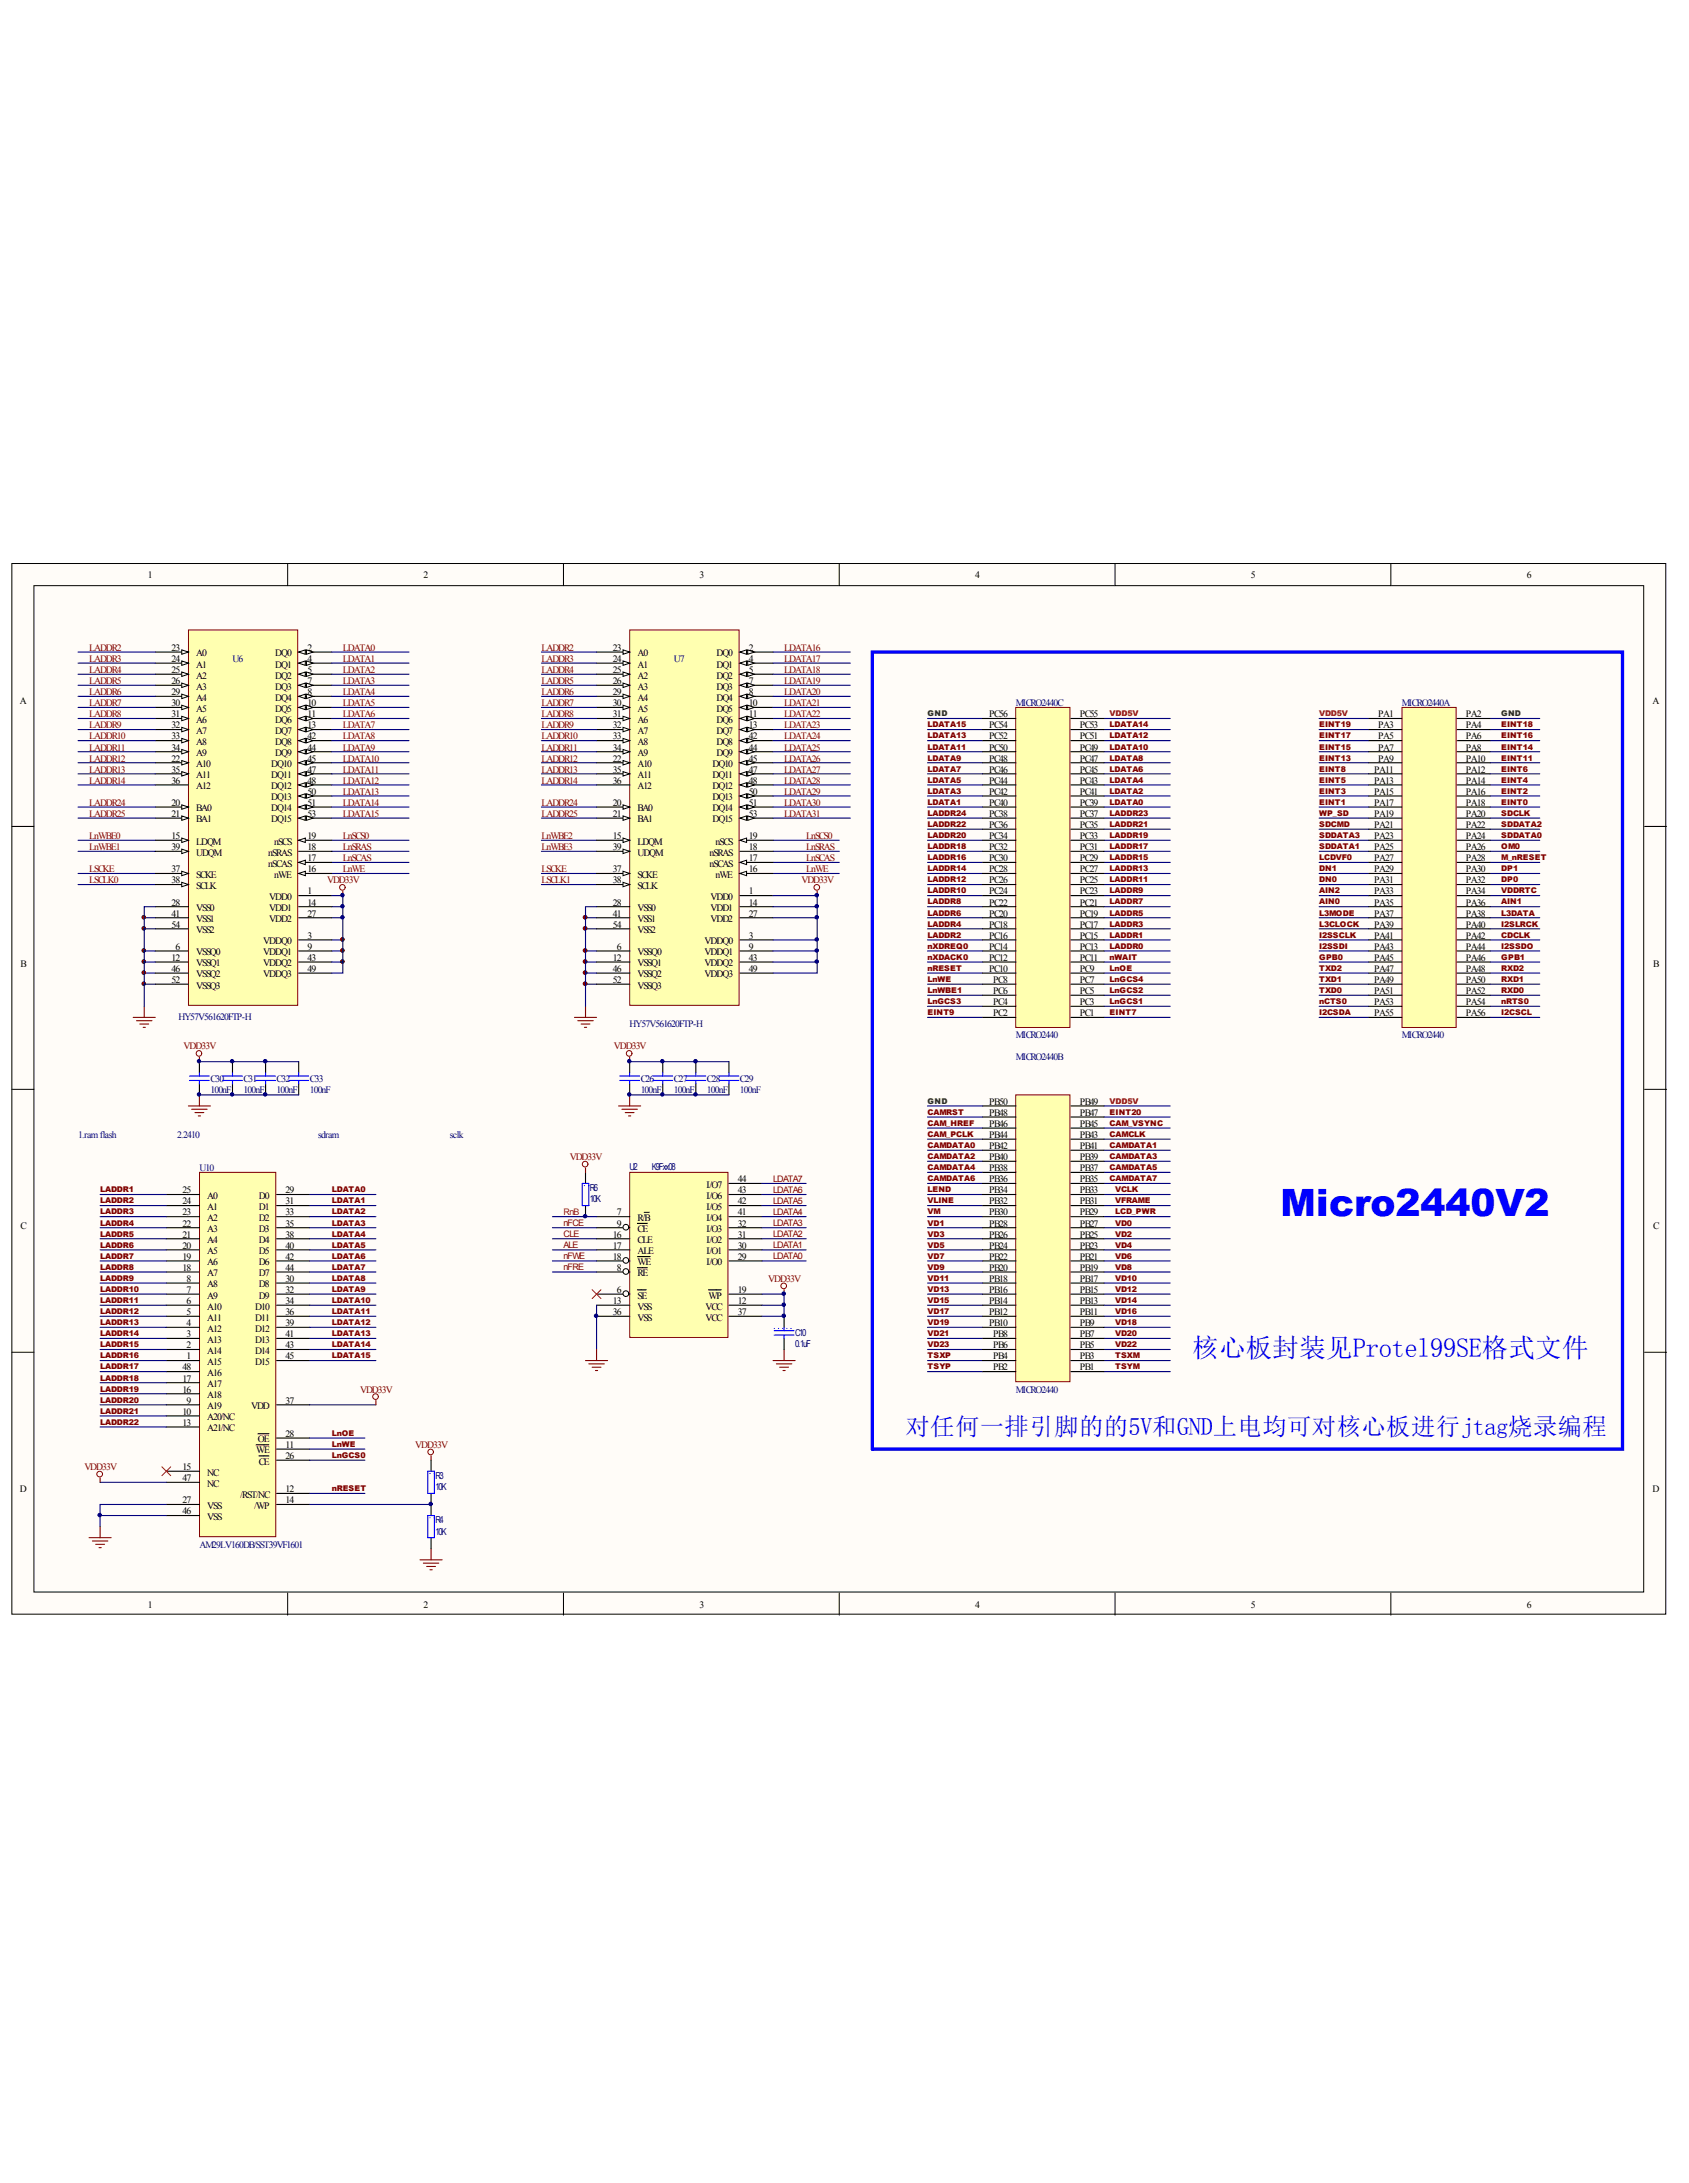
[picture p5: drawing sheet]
<svg xmlns="http://www.w3.org/2000/svg" width="216mm" height="279mm" viewBox="0 0 216 279" stroke-linecap="round" stroke-linejoin="round" font-family="sans-serif">
<defs><g id="words">
<text font-size="4.8" fill="#00f" x="163.7" y="155.4">Micro2440V2</text>
<text font-size="3.4" fill="#00f" x="152.4" y="173.4">核心板封装见Protel99SE格式文件</text>
<text font-size="3.1" fill="#00f" x="115.7" y="183.5">对任何一排引脚的的5V和GND上电均可对核心板进行jtag烧录编程</text>
<g font-size="1.2">
<text x="18.9" y="73.9">1</text>
<text x="54.1" y="73.9">2</text>
<text x="89.4" y="73.9">3</text>
<text x="124.7" y="73.9">4</text>
<text x="159.9" y="73.9">5</text>
<text x="195.2" y="73.9">6</text>
<text x="21.9" y="83.2">23</text>
<text x="25.1" y="83.9">A0</text>
<text x="35.2" y="83.9">DQ0</text>
<text x="39.3" y="83.2">2</text>
<text x="78.3" y="83.2">23</text>
<text x="81.5" y="83.9">A0</text>
<text x="91.6" y="83.9">DQ0</text>
<text x="95.7" y="83.2">2</text>
<text x="2.5" y="89.9">A</text>
<text x="21.9" y="84.6">24</text>
<text x="21.9" y="86">25</text>
<text x="21.9" y="87.4">26</text>
<text x="21.9" y="88.9">29</text>
<text x="25.1" y="85.3">A1</text>
<text x="25.1" y="86.7">A2</text>
<text x="25.1" y="88.2">A3</text>
<text x="25.1" y="89.6">A4</text>
<text x="35.2" y="85.3">DQ1</text>
<text x="35.2" y="86.7">DQ2</text>
<text x="35.2" y="88.2">DQ3</text>
<text x="35.2" y="89.6">DQ4</text>
<text x="39.3" y="84.6">4</text>
<text x="39.3" y="86">5</text>
<text x="39.3" y="87.4">7</text>
<text x="39.3" y="88.9">8</text>
<text x="78.3" y="84.6">24</text>
<text x="78.3" y="86">25</text>
<text x="78.3" y="87.4">26</text>
<text x="78.3" y="88.9">29</text>
<text x="81.5" y="85.3">A1</text>
<text x="81.5" y="86.7">A2</text>
<text x="81.5" y="88.2">A3</text>
<text x="81.5" y="89.6">A4</text>
<text x="91.6" y="85.3">DQ1</text>
<text x="91.6" y="86.7">DQ2</text>
<text x="91.6" y="88.2">DQ3</text>
<text x="91.6" y="89.6">DQ4</text>
<text x="95.7" y="84.6">4</text>
<text x="95.7" y="86">5</text>
<text x="95.7" y="87.4">7</text>
<text x="95.7" y="88.9">8</text>
<text x="211.3" y="89.9">A</text>
<text x="21.9" y="90.3">30</text>
<text x="21.9" y="91.7">31</text>
<text x="21.9" y="93.1">32</text>
<text x="21.9" y="94.5">33</text>
<text x="21.9" y="95.9">34</text>
<text x="25.1" y="91">A5</text>
<text x="25.1" y="92.4">A6</text>
<text x="25.1" y="93.8">A7</text>
<text x="25.1" y="95.2">A8</text>
<text x="35.2" y="91">DQ5</text>
<text x="35.2" y="92.4">DQ6</text>
<text x="35.2" y="93.8">DQ7</text>
<text x="35.2" y="95.2">DQ8</text>
<text x="39.3" y="90.3">10</text>
<text x="39.3" y="91.7">11</text>
<text x="39.3" y="93.1">13</text>
<text x="39.3" y="94.5">42</text>
<text x="39.3" y="95.9">44</text>
<text x="78.3" y="90.3">30</text>
<text x="78.3" y="91.7">31</text>
<text x="78.3" y="93.1">32</text>
<text x="78.3" y="94.5">33</text>
<text x="78.3" y="95.9">34</text>
<text x="81.5" y="91">A5</text>
<text x="81.5" y="92.4">A6</text>
<text x="81.5" y="93.8">A7</text>
<text x="81.5" y="95.2">A8</text>
<text x="91.6" y="91">DQ5</text>
<text x="91.6" y="92.4">DQ6</text>
<text x="91.6" y="93.8">DQ7</text>
<text x="91.6" y="95.2">DQ8</text>
<text x="95.7" y="90.3">10</text>
<text x="95.7" y="91.7">11</text>
<text x="95.7" y="93.1">13</text>
<text x="95.7" y="94.5">42</text>
<text x="95.7" y="95.9">44</text>
<text x="126.4" y="95.9">PC50</text>
<text x="126.4" y="94.5">PC52</text>
<text x="126.4" y="93.1">PC54</text>
<text x="126.4" y="91.7">PC56</text>
<text x="138" y="95.9">PC49</text>
<text x="138" y="94.5">PC51</text>
<text x="138" y="93.1">PC53</text>
<text x="138" y="91.7">PC55</text>
<text x="176.2" y="91.7">PA1</text>
<text x="176.2" y="93.1">PA3</text>
<text x="176.2" y="94.5">PA5</text>
<text x="176.2" y="95.9">PA7</text>
<text x="187.4" y="91.7">PA2</text>
<text x="187.4" y="93.1">PA4</text>
<text x="187.4" y="94.5">PA6</text>
<text x="187.4" y="95.9">PA8</text>
<text x="21.9" y="97.4">22</text>
<text x="21.9" y="98.8">35</text>
<text x="21.9" y="100.2">36</text>
<text x="25.1" y="96.6">A9</text>
<text x="25.1" y="98.1">A10</text>
<text x="25.1" y="99.5">A11</text>
<text x="25.1" y="100.9">A12</text>
<text x="34.7" y="98.1">DQ10</text>
<text x="34.7" y="99.5">DQ11</text>
<text x="34.7" y="100.9">DQ12</text>
<text x="35.2" y="96.6">DQ9</text>
<text x="39.3" y="97.4">45</text>
<text x="39.3" y="98.8">47</text>
<text x="39.3" y="100.2">48</text>
<text x="39.3" y="101.6">50</text>
<text x="78.3" y="97.4">22</text>
<text x="78.3" y="98.8">35</text>
<text x="78.3" y="100.2">36</text>
<text x="81.5" y="96.6">A9</text>
<text x="81.5" y="98.1">A10</text>
<text x="81.5" y="99.5">A11</text>
<text x="81.5" y="100.9">A12</text>
<text x="91.1" y="98.1">DQ10</text>
<text x="91.1" y="99.5">DQ11</text>
<text x="91.1" y="100.9">DQ12</text>
<text x="91.6" y="96.6">DQ9</text>
<text x="95.7" y="97.4">45</text>
<text x="95.7" y="98.8">47</text>
<text x="95.7" y="100.2">48</text>
<text x="95.7" y="101.6">50</text>
<text x="126.4" y="101.6">PC42</text>
<text x="126.4" y="100.2">PC44</text>
<text x="126.4" y="98.8">PC46</text>
<text x="126.4" y="97.4">PC48</text>
<text x="138" y="101.6">PC41</text>
<text x="138" y="100.2">PC43</text>
<text x="138" y="98.8">PC45</text>
<text x="138" y="97.4">PC47</text>
<text x="175.7" y="98.8">PA11</text>
<text x="175.7" y="100.2">PA13</text>
<text x="175.7" y="101.6">PA15</text>
<text x="176.2" y="97.4">PA9</text>
<text x="187.4" y="97.4">PA10</text>
<text x="187.4" y="98.8">PA12</text>
<text x="187.4" y="100.2">PA14</text>
<text x="187.4" y="101.6">PA16</text>
<text x="21.9" y="104.4">21</text>
<text x="21.9" y="107.3">15</text>
<text x="21.9" y="103">20</text>
<text x="25.1" y="105.1">BA1</text>
<text x="25.1" y="108">LDQM</text>
<text x="25.1" y="103.7">BA0</text>
<text x="34.7" y="102.3">DQ13</text>
<text x="34.7" y="103.7">DQ14</text>
<text x="34.7" y="105.1">DQ15</text>
<text x="35" y="108">nSCS</text>
<text x="39.3" y="107.3">19</text>
<text x="39.3" y="103">51</text>
<text x="39.3" y="104.4">53</text>
<text x="78.3" y="104.4">21</text>
<text x="78.3" y="107.3">15</text>
<text x="78.3" y="103">20</text>
<text x="81.5" y="105.1">BA1</text>
<text x="81.5" y="108">LDQM</text>
<text x="81.5" y="103.7">BA0</text>
<text x="91.1" y="102.3">DQ13</text>
<text x="91.1" y="103.7">DQ14</text>
<text x="91.1" y="105.1">DQ15</text>
<text x="91.5" y="108">nSCS</text>
<text x="95.7" y="107.3">19</text>
<text x="95.7" y="103">51</text>
<text x="95.7" y="104.4">53</text>
<text x="126.4" y="107.3">PC34</text>
<text x="126.4" y="105.8">PC36</text>
<text x="126.4" y="104.4">PC38</text>
<text x="126.4" y="103">PC40</text>
<text x="138" y="107.3">PC33</text>
<text x="138" y="105.8">PC35</text>
<text x="138" y="104.4">PC37</text>
<text x="138" y="103">PC39</text>
<text x="175.7" y="103">PA17</text>
<text x="175.7" y="104.4">PA19</text>
<text x="175.7" y="105.8">PA21</text>
<text x="175.7" y="107.3">PA23</text>
<text x="187.4" y="103">PA18</text>
<text x="187.4" y="104.4">PA20</text>
<text x="187.4" y="105.8">PA22</text>
<text x="187.4" y="107.3">PA24</text>
<text x="21.9" y="108.7">39</text>
<text x="21.9" y="111.5">37</text>
<text x="21.9" y="112.9">38</text>
<text x="25.1" y="109.4">UDQM</text>
<text x="25.1" y="112.2">SCKE</text>
<text x="25.1" y="113.6">SCLK</text>
<text x="34.3" y="109.4">nSRAS</text>
<text x="34.3" y="110.8">nSCAS</text>
<text x="35" y="112.2">nWE</text>
<text x="39.3" y="111.5">16</text>
<text x="39.3" y="108.7">18</text>
<text x="39.3" y="110.1">17</text>
<text x="78.3" y="108.7">39</text>
<text x="78.3" y="111.5">37</text>
<text x="78.3" y="112.9">38</text>
<text x="81.5" y="109.4">UDQM</text>
<text x="81.5" y="112.2">SCKE</text>
<text x="81.5" y="113.6">SCLK</text>
<text x="90.7" y="109.4">nSRAS</text>
<text x="90.7" y="110.8">nSCAS</text>
<text x="91.5" y="112.2">nWE</text>
<text x="95.7" y="111.5">16</text>
<text x="95.7" y="108.7">18</text>
<text x="95.7" y="110.1">17</text>
<text x="126.4" y="112.9">PC26</text>
<text x="126.4" y="111.5">PC28</text>
<text x="126.4" y="110.1">PC30</text>
<text x="126.4" y="108.7">PC32</text>
<text x="138" y="112.9">PC25</text>
<text x="138" y="111.5">PC27</text>
<text x="138" y="110.1">PC29</text>
<text x="138" y="108.7">PC31</text>
<text x="175.7" y="108.7">PA25</text>
<text x="175.7" y="110.1">PA27</text>
<text x="175.7" y="111.5">PA29</text>
<text x="175.7" y="112.9">PA31</text>
<text x="187.4" y="108.7">PA26</text>
<text x="187.4" y="110.1">PA28</text>
<text x="187.4" y="111.5">PA30</text>
<text x="187.4" y="112.9">PA32</text>
<text x="21.9" y="118.6">54</text>
<text x="21.9" y="117.2">41</text>
<text x="21.9" y="115.7">28</text>
<text x="25.1" y="119.3">VSS2</text>
<text x="25.1" y="117.9">VSS1</text>
<text x="25.1" y="116.5">VSS0</text>
<text x="34.4" y="117.9">VDD2</text>
<text x="34.4" y="116.5">VDD1</text>
<text x="34.4" y="115">VDD0</text>
<text x="39.3" y="117.2">27</text>
<text x="39.3" y="115.7">14</text>
<text x="39.3" y="120">3</text>
<text x="39.3" y="114.3">1</text>
<text x="78.3" y="118.6">54</text>
<text x="78.3" y="117.2">41</text>
<text x="78.3" y="115.7">28</text>
<text x="81.5" y="119.3">VSS2</text>
<text x="81.5" y="117.9">VSS1</text>
<text x="81.5" y="116.5">VSS0</text>
<text x="90.8" y="117.9">VDD2</text>
<text x="90.8" y="116.5">VDD1</text>
<text x="90.8" y="115">VDD0</text>
<text x="95.7" y="117.2">27</text>
<text x="95.7" y="115.7">14</text>
<text x="95.7" y="120">3</text>
<text x="95.7" y="114.3">1</text>
<text x="126.4" y="120">PC16</text>
<text x="126.4" y="118.6">PC18</text>
<text x="126.4" y="117.2">PC20</text>
<text x="126.4" y="115.7">PC22</text>
<text x="126.4" y="114.3">PC24</text>
<text x="138" y="120">PC15</text>
<text x="138" y="118.6">PC17</text>
<text x="138" y="117.2">PC19</text>
<text x="138" y="115.7">PC21</text>
<text x="138" y="114.3">PC23</text>
<text x="175.7" y="114.3">PA33</text>
<text x="175.7" y="115.7">PA35</text>
<text x="175.7" y="117.2">PA37</text>
<text x="175.7" y="118.6">PA39</text>
<text x="175.7" y="120">PA41</text>
<text x="187.4" y="114.3">PA34</text>
<text x="187.4" y="115.7">PA36</text>
<text x="187.4" y="117.2">PA38</text>
<text x="187.4" y="118.6">PA40</text>
<text x="187.4" y="120">PA42</text>
<text x="2.6" y="123.5">B</text>
<text x="21.9" y="125.7">52</text>
<text x="21.9" y="124.2">46</text>
<text x="21.9" y="122.8">12</text>
<text x="22.4" y="121.4">6</text>
<text x="25.1" y="124.9">VSSQ2</text>
<text x="25.1" y="123.5">VSSQ1</text>
<text x="25.1" y="122.1">VSSQ0</text>
<text x="33.7" y="120.7">VDDQ0</text>
<text x="33.7" y="124.9">VDDQ3</text>
<text x="33.7" y="123.5">VDDQ2</text>
<text x="33.7" y="122.1">VDDQ1</text>
<text x="39.3" y="124.2">49</text>
<text x="39.3" y="122.8">43</text>
<text x="39.3" y="121.4">9</text>
<text x="78.3" y="125.7">52</text>
<text x="78.3" y="124.2">46</text>
<text x="78.3" y="122.8">12</text>
<text x="78.8" y="121.4">6</text>
<text x="81.5" y="124.9">VSSQ2</text>
<text x="81.5" y="123.5">VSSQ1</text>
<text x="81.5" y="122.1">VSSQ0</text>
<text x="90.1" y="120.7">VDDQ0</text>
<text x="90.1" y="124.9">VDDQ3</text>
<text x="90.1" y="123.5">VDDQ2</text>
<text x="90.1" y="122.1">VDDQ1</text>
<text x="95.7" y="124.2">49</text>
<text x="95.7" y="122.8">43</text>
<text x="95.7" y="121.4">9</text>
<text x="126.4" y="124.2">PC10</text>
<text x="126.4" y="122.8">PC12</text>
<text x="126.4" y="121.4">PC14</text>
<text x="127" y="125.7">PC8</text>
<text x="138" y="125.7">PC7</text>
<text x="138" y="124.2">PC9</text>
<text x="138" y="122.8">PC11</text>
<text x="138" y="121.4">PC13</text>
<text x="175.7" y="121.4">PA43</text>
<text x="175.7" y="122.8">PA45</text>
<text x="175.7" y="124.2">PA47</text>
<text x="175.7" y="125.7">PA49</text>
<text x="187.4" y="121.4">PA44</text>
<text x="187.4" y="122.8">PA46</text>
<text x="187.4" y="124.2">PA48</text>
<text x="187.4" y="125.7">PA50</text>
<text x="211.3" y="123.5">B</text>
<text x="25.1" y="126.4">VSSQ3</text>
<text x="81.5" y="126.4">VSSQ3</text>
<text x="127" y="129.9">PC2</text>
<text x="127" y="128.5">PC4</text>
<text x="127" y="127.1">PC6</text>
<text x="138" y="129.9">PC1</text>
<text x="138" y="128.5">PC3</text>
<text x="138" y="127.1">PC5</text>
<text x="175.7" y="127.1">PA51</text>
<text x="175.7" y="128.5">PA53</text>
<text x="175.7" y="129.9">PA55</text>
<text x="187.4" y="127.1">PA52</text>
<text x="187.4" y="128.5">PA54</text>
<text x="187.4" y="129.9">PA56</text>
<text x="126.4" y="142.6">PB48</text>
<text x="126.4" y="141.2">PB50</text>
<text x="138" y="142.6">PB47</text>
<text x="138" y="141.2">PB49</text>
<text x="126.4" y="149.7">PB38</text>
<text x="126.4" y="148.3">PB40</text>
<text x="126.4" y="146.9">PB42</text>
<text x="126.4" y="145.5">PB44</text>
<text x="126.4" y="144.1">PB46</text>
<text x="138" y="149.7">PB37</text>
<text x="138" y="148.3">PB39</text>
<text x="138" y="146.9">PB41</text>
<text x="138" y="145.5">PB43</text>
<text x="138" y="144.1">PB45</text>
<text x="23.3" y="152.5">25</text>
<text x="23.3" y="154">24</text>
<text x="23.3" y="155.4">23</text>
<text x="26.5" y="153.2">A0</text>
<text x="26.5" y="154.7">A1</text>
<text x="33.1" y="153.2">D0</text>
<text x="33.1" y="154.7">D1</text>
<text x="36.5" y="152.5">29</text>
<text x="36.5" y="154">31</text>
<text x="36.5" y="155.4">33</text>
<text x="78.8" y="155.4">7</text>
<text x="90.3" y="154.7">I/O5</text>
<text x="90.3" y="153.2">I/O6</text>
<text x="90.3" y="151.8">I/O7</text>
<text x="94.3" y="155.4">41</text>
<text x="94.3" y="154">42</text>
<text x="94.3" y="152.5">43</text>
<text x="94.3" y="151.1">44</text>
<text x="126.4" y="155.4">PB30</text>
<text x="126.4" y="154">PB32</text>
<text x="126.4" y="152.5">PB34</text>
<text x="126.4" y="151.1">PB36</text>
<text x="138" y="155.4">PB29</text>
<text x="138" y="154">PB31</text>
<text x="138" y="152.5">PB33</text>
<text x="138" y="151.1">PB35</text>
<text x="2.6" y="157.2">C</text>
<text x="23.3" y="156.8">22</text>
<text x="23.3" y="158.2">21</text>
<text x="23.3" y="159.6">20</text>
<text x="23.3" y="161">19</text>
<text x="26.5" y="156.1">A2</text>
<text x="26.5" y="157.5">A3</text>
<text x="26.5" y="158.9">A4</text>
<text x="26.5" y="160.3">A5</text>
<text x="26.5" y="161.7">A6</text>
<text x="33.1" y="156.1">D2</text>
<text x="33.1" y="157.5">D3</text>
<text x="33.1" y="158.9">D4</text>
<text x="33.1" y="160.3">D5</text>
<text x="33.1" y="161.7">D6</text>
<text x="36.5" y="156.8">35</text>
<text x="36.5" y="158.2">38</text>
<text x="36.5" y="159.6">40</text>
<text x="36.5" y="161">42</text>
<text x="78.3" y="158.2">16</text>
<text x="78.3" y="159.6">17</text>
<text x="78.3" y="161">18</text>
<text x="78.8" y="156.8">9</text>
<text x="81.5" y="158.9">CLE</text>
<text x="81.5" y="160.3">ALE</text>
<text x="81.5" y="161.7">WE</text>
<text x="81.5" y="156.1">R/B</text>
<text x="81.5" y="157.5">CE</text>
<text x="90.3" y="161.7">I/O0</text>
<text x="90.3" y="160.3">I/O1</text>
<text x="90.3" y="158.9">I/O2</text>
<text x="90.3" y="157.5">I/O3</text>
<text x="90.3" y="156.1">I/O4</text>
<text x="94.3" y="161">29</text>
<text x="94.3" y="159.6">30</text>
<text x="94.3" y="158.2">31</text>
<text x="94.3" y="156.8">32</text>
<text x="126.4" y="161">PB22</text>
<text x="126.4" y="159.6">PB24</text>
<text x="126.4" y="158.2">PB26</text>
<text x="126.4" y="156.8">PB28</text>
<text x="138" y="161">PB21</text>
<text x="138" y="159.6">PB23</text>
<text x="138" y="158.2">PB25</text>
<text x="138" y="156.8">PB27</text>
<text x="211.3" y="157.2">C</text>
<text x="23.3" y="162.4">18</text>
<text x="23.9" y="163.9">8</text>
<text x="23.9" y="165.3">7</text>
<text x="23.9" y="166.7">6</text>
<text x="26.5" y="163.2">A7</text>
<text x="26.5" y="164.6">A8</text>
<text x="26.5" y="166">A9</text>
<text x="26.5" y="167.4">A10</text>
<text x="32.6" y="167.4">D10</text>
<text x="33.1" y="163.2">D7</text>
<text x="33.1" y="164.6">D8</text>
<text x="33.1" y="166">D9</text>
<text x="36.5" y="162.4">44</text>
<text x="36.5" y="163.9">30</text>
<text x="36.5" y="165.3">32</text>
<text x="36.5" y="166.7">34</text>
<text x="78.3" y="166.7">13</text>
<text x="78.8" y="162.4">8</text>
<text x="78.8" y="165.3">6</text>
<text x="81.5" y="167.4">VSS</text>
<text x="81.5" y="163.2">RE</text>
<text x="81.5" y="166">SE</text>
<text x="90.2" y="167.4">VCC</text>
<text x="90.6" y="166">WP</text>
<text x="94.3" y="165.3">19</text>
<text x="94.3" y="166.7">12</text>
<text x="126.4" y="166.7">PB14</text>
<text x="126.4" y="165.3">PB16</text>
<text x="126.4" y="163.9">PB18</text>
<text x="126.4" y="162.4">PB20</text>
<text x="138" y="166.7">PB13</text>
<text x="138" y="165.3">PB15</text>
<text x="138" y="163.9">PB17</text>
<text x="138" y="162.4">PB19</text>
<text x="23.9" y="168.1">5</text>
<text x="23.9" y="169.5">4</text>
<text x="23.9" y="170.9">3</text>
<text x="23.9" y="172.4">2</text>
<text x="23.9" y="173.8">1</text>
<text x="26.5" y="168.8">A11</text>
<text x="26.5" y="170.2">A12</text>
<text x="26.5" y="171.6">A13</text>
<text x="26.5" y="173.1">A14</text>
<text x="32.6" y="168.8">D11</text>
<text x="32.6" y="170.2">D12</text>
<text x="32.6" y="171.6">D13</text>
<text x="32.6" y="173.1">D14</text>
<text x="36.5" y="168.1">36</text>
<text x="36.5" y="169.5">39</text>
<text x="36.5" y="170.9">41</text>
<text x="36.5" y="172.4">43</text>
<text x="36.5" y="173.8">45</text>
<text x="78.3" y="168.1">36</text>
<text x="81.5" y="168.8">VSS</text>
<text x="90.2" y="168.8">VCC</text>
<text x="94.3" y="168.1">37</text>
<text x="126.4" y="169.5">PB10</text>
<text x="126.4" y="168.1">PB12</text>
<text x="127" y="173.8">PB4</text>
<text x="127" y="172.4">PB6</text>
<text x="127" y="170.9">PB8</text>
<text x="138" y="173.8">PB3</text>
<text x="138" y="172.4">PB5</text>
<text x="138" y="170.9">PB7</text>
<text x="138" y="169.5">PB9</text>
<text x="138" y="168.1">PB11</text>
<text x="23.3" y="175.2">48</text>
<text x="23.3" y="176.6">17</text>
<text x="23.3" y="178">16</text>
<text x="23.9" y="179.4">9</text>
<text x="26.5" y="174.5">A15</text>
<text x="26.5" y="175.9">A16</text>
<text x="26.5" y="177.3">A17</text>
<text x="26.5" y="178.7">A18</text>
<text x="32.6" y="174.5">D15</text>
<text x="36.5" y="179.4">37</text>
<text x="127" y="175.2">PB2</text>
<text x="138" y="175.2">PB1</text>
<text x="23.3" y="180.8">10</text>
<text x="23.3" y="182.3">13</text>
<text x="26.5" y="180.1">A19</text>
<text x="26.5" y="181.5">A20/NC</text>
<text x="26.5" y="183">A21/NC</text>
<text x="32.1" y="180.1">VDD</text>
<text x="32.7" y="185.8">WE</text>
<text x="33" y="184.4">OE</text>
<text x="36.5" y="183.7">28</text>
<text x="36.5" y="185.1">11</text>
<text x="2.5" y="190.8">D</text>
<text x="23.3" y="187.9">15</text>
<text x="23.3" y="189.3">47</text>
<text x="26.5" y="188.6">NC</text>
<text x="26.5" y="190">NC</text>
<text x="30.7" y="191.5">/RST/NC</text>
<text x="33.1" y="187.2">CE</text>
<text x="36.5" y="186.5">26</text>
<text x="36.5" y="190.7">12</text>
<text x="211.3" y="190.8">D</text>
<text x="23.3" y="192.2">27</text>
<text x="23.3" y="193.6">46</text>
<text x="26.5" y="192.9">VSS</text>
<text x="26.5" y="194.3">VSS</text>
<text x="32.5" y="192.9">/WP</text>
<text x="36.5" y="192.2">14</text>
<text x="18.9" y="205.5">1</text>
<text x="54.1" y="205.5">2</text>
<text x="89.4" y="205.5">3</text>
<text x="124.7" y="205.5">4</text>
<text x="159.9" y="205.5">5</text>
<text x="195.2" y="205.5">6</text>
</g>
<g font-size="1.2" fill="#800000">
<text x="11.4" y="83.2">LADDR2</text>
<text x="43.8" y="83.2">LDATA0</text>
<text x="69.2" y="83.2">LADDR2</text>
<text x="100.2" y="83.2">LDATA16</text>
<text x="11.4" y="84.6">LADDR3</text>
<text x="11.4" y="86">LADDR4</text>
<text x="11.4" y="87.4">LADDR5</text>
<text x="11.4" y="88.9">LADDR6</text>
<text x="43.8" y="84.6">LDATA1</text>
<text x="43.8" y="86">LDATA2</text>
<text x="43.8" y="87.4">LDATA3</text>
<text x="43.8" y="88.9">LDATA4</text>
<text x="69.2" y="84.6">LADDR3</text>
<text x="69.2" y="86">LADDR4</text>
<text x="69.2" y="87.4">LADDR5</text>
<text x="69.2" y="88.9">LADDR6</text>
<text x="100.2" y="84.6">LDATA17</text>
<text x="100.2" y="86">LDATA18</text>
<text x="100.2" y="87.4">LDATA19</text>
<text x="100.2" y="88.9">LDATA20</text>
<text x="11.4" y="90.3">LADDR7</text>
<text x="11.4" y="91.7">LADDR8</text>
<text x="11.4" y="93.1">LADDR9</text>
<text x="11.4" y="94.5">LADDR10</text>
<text x="11.4" y="95.9">LADDR11</text>
<text x="43.8" y="90.3">LDATA5</text>
<text x="43.8" y="91.7">LDATA6</text>
<text x="43.8" y="93.1">LDATA7</text>
<text x="43.8" y="94.5">LDATA8</text>
<text x="43.8" y="95.9">LDATA9</text>
<text x="69.2" y="90.3">LADDR7</text>
<text x="69.2" y="91.7">LADDR8</text>
<text x="69.2" y="93.1">LADDR9</text>
<text x="69.2" y="94.5">LADDR10</text>
<text x="69.2" y="95.9">LADDR11</text>
<text x="100.2" y="90.3">LDATA21</text>
<text x="100.2" y="91.7">LDATA22</text>
<text x="100.2" y="93.1">LDATA23</text>
<text x="100.2" y="94.5">LDATA24</text>
<text x="100.2" y="95.9">LDATA25</text>
<text x="11.4" y="97.4">LADDR12</text>
<text x="11.4" y="98.8">LADDR13</text>
<text x="11.4" y="100.2">LADDR14</text>
<text x="43.8" y="97.4">LDATA10</text>
<text x="43.8" y="98.8">LDATA11</text>
<text x="43.8" y="100.2">LDATA12</text>
<text x="43.8" y="101.6">LDATA13</text>
<text x="69.2" y="97.4">LADDR12</text>
<text x="69.2" y="98.8">LADDR13</text>
<text x="69.2" y="100.2">LADDR14</text>
<text x="100.2" y="97.4">LDATA26</text>
<text x="100.2" y="98.8">LDATA27</text>
<text x="100.2" y="100.2">LDATA28</text>
<text x="100.2" y="101.6">LDATA29</text>
<text x="11.4" y="107.3">LnWBE0</text>
<text x="11.4" y="103">LADDR24</text>
<text x="11.4" y="104.4">LADDR25</text>
<text x="43.8" y="107.3">LnSCS0</text>
<text x="43.8" y="103">LDATA14</text>
<text x="43.8" y="104.4">LDATA15</text>
<text x="69.2" y="107.3">LnWBE2</text>
<text x="69.2" y="103">LADDR24</text>
<text x="69.2" y="104.4">LADDR25</text>
<text x="100.2" y="103">LDATA30</text>
<text x="100.2" y="104.4">LDATA31</text>
<text x="103" y="107.3">LnSCS0</text>
<text x="11.4" y="108.7">LnWBE1</text>
<text x="11.4" y="111.5">LSCKE</text>
<text x="11.4" y="112.9">LSCLK0</text>
<text x="41.8" y="112.9">VDD33V</text>
<text x="43.8" y="108.7">LnSRAS</text>
<text x="43.8" y="110.1">LnSCAS</text>
<text x="43.8" y="111.5">LnWE</text>
<text x="69.2" y="108.7">LnWBE3</text>
<text x="69.2" y="111.5">LSCKE</text>
<text x="69.2" y="112.9">LSCLK1</text>
<text x="102.4" y="112.9">VDD33V</text>
<text x="103" y="108.7">LnSRAS</text>
<text x="103" y="110.1">LnSCAS</text>
<text x="103" y="111.5">LnWE</text>
<text x="23.5" y="134.1">VDD33V</text>
<text x="78.5" y="134.1">VDD33V</text>
<text x="72.8" y="148.3">VDD33V</text>
<text x="98.2" y="163.9">VDD33V</text>
<text x="46" y="178">VDD33V</text>
<text x="53.1" y="185.1">VDD33V</text>
<text x="10.8" y="187.9">VDD33V</text>
</g>
<g font-size="1.2" fill="#000080">
<text x="29.7" y="84.6">U6</text>
<text x="86.1" y="84.6">U7</text>
<text x="129.8" y="90.3">MICRO2440C</text>
<text x="179.2" y="90.3">MICRO2440A</text>
<text x="22.8" y="130.3">HY57V561620FTP-H</text>
<text x="80.5" y="131.3">HY57V561620FTP-H</text>
<text x="129.8" y="135.6">MICRO2440B</text>
<text x="129.8" y="132.7">MICRO2440</text>
<text x="179.2" y="132.7">MICRO2440</text>
<text x="26.9" y="138.2">C30</text>
<text x="26.9" y="139.7">100nF</text>
<text x="31.1" y="138.2">C31</text>
<text x="31.1" y="139.7">100nF</text>
<text x="35.4" y="138.2">C32</text>
<text x="35.4" y="139.7">100nF</text>
<text x="39.6" y="138.2">C33</text>
<text x="39.6" y="139.7">100nF</text>
<text x="81.9" y="138.2">C26</text>
<text x="81.9" y="139.7">100nF</text>
<text x="86.1" y="138.2">C27</text>
<text x="86.1" y="139.7">100nF</text>
<text x="90.4" y="138.2">C28</text>
<text x="90.4" y="139.7">100nF</text>
<text x="94.6" y="138.2">C29</text>
<text x="94.6" y="139.7">100nF</text>
<text x="10" y="145.5">1.ramflash</text>
<text x="22.7" y="145.5">2.2410</text>
<text x="25.5" y="149.7">U10</text>
<text x="40.7" y="145.5">sdram</text>
<text x="57.5" y="145.5">sclk</text>
<text x="80.5" y="149.6">U2</text>
<text x="83.3" y="149.6">K9Fxx08</text>
<text x="75.4" y="152.3">R6</text>
<text x="75.4" y="153.7">10K</text>
<text x="101.6" y="170.8">C10</text>
<text x="101.6" y="172.2">0.1uF</text>
<text x="129.8" y="178">MICRO2440</text>
<text x="55.7" y="189.1">R3</text>
<text x="55.7" y="190.5">10K</text>
<text x="25.5" y="197.8">AM29LV160DB/SST39VF1601</text>
<text x="55.7" y="194.7">R4</text>
<text x="55.7" y="196.2">10K</text>
</g>
<text font-size="1.1" fill="#f00" x="72" y="155.3">RnB</text>
<g font-size="1.1" fill="#800000">
<text x="98.8" y="155.3">LDATA4</text>
<text x="98.8" y="153.9">LDATA5</text>
<text x="98.8" y="152.5">LDATA6</text>
<text x="98.8" y="151.1">LDATA7</text>
<text x="72" y="161">nFWE</text>
<text x="72" y="159.5">ALE</text>
<text x="72" y="156.7">nFCE</text>
<text x="72" y="158.1">CLE</text>
<text x="98.8" y="161">LDATA0</text>
<text x="98.8" y="159.5">LDATA1</text>
<text x="98.8" y="158.1">LDATA2</text>
<text x="98.8" y="156.7">LDATA3</text>
<text x="72" y="162.4">nFRE</text>
</g>
<g font-size="1" fill="#800000">
<text x="118.6" y="93">LDATA15</text>
<text x="118.6" y="94.4">LDATA13</text>
<text x="118.6" y="95.8">LDATA11</text>
<text x="141.8" y="93">LDATA14</text>
<text x="141.8" y="94.4">LDATA12</text>
<text x="141.8" y="95.8">LDATA10</text>
<text x="168.6" y="94.4">EINT17</text>
<text x="168.6" y="95.8">EINT15</text>
<text x="168.6" y="93">EINT19</text>
<text x="191.9" y="93">EINT18</text>
<text x="191.9" y="95.8">EINT14</text>
<text x="191.9" y="94.4">EINT16</text>
<text x="118.6" y="97.2">LDATA9</text>
<text x="118.6" y="98.6">LDATA7</text>
<text x="118.6" y="100.1">LDATA5</text>
<text x="118.6" y="101.5">LDATA3</text>
<text x="141.8" y="97.2">LDATA8</text>
<text x="141.8" y="98.6">LDATA6</text>
<text x="141.8" y="100.1">LDATA4</text>
<text x="141.8" y="101.5">LDATA2</text>
<text x="168.6" y="100.1">EINT5</text>
<text x="168.6" y="101.5">EINT3</text>
<text x="168.6" y="97.2">EINT13</text>
<text x="168.6" y="98.6">EINT8</text>
<text x="191.9" y="98.6">EINT6</text>
<text x="191.9" y="100.1">EINT4</text>
<text x="191.9" y="97.2">EINT11</text>
<text x="191.9" y="101.5">EINT2</text>
<text x="118.6" y="102.9">LDATA1</text>
<text x="118.6" y="104.3">LADDR24</text>
<text x="118.6" y="107.1">LADDR20</text>
<text x="118.6" y="105.7">LADDR22</text>
<text x="141.8" y="102.9">LDATA0</text>
<text x="141.8" y="107.1">LADDR19</text>
<text x="141.8" y="105.7">LADDR21</text>
<text x="141.8" y="104.3">LADDR23</text>
<text x="168.6" y="102.9">EINT1</text>
<text x="168.6" y="104.3">WP_SD</text>
<text x="168.6" y="105.7">SDCMD</text>
<text x="168.6" y="107.1">SDDATA3</text>
<text x="191.9" y="102.9">EINT0</text>
<text x="191.9" y="104.3">SDCLK</text>
<text x="191.9" y="107.1">SDDATA0</text>
<text x="191.9" y="105.7">SDDATA2</text>
<text x="118.6" y="108.5">LADDR18</text>
<text x="118.6" y="110">LADDR16</text>
<text x="118.6" y="111.4">LADDR14</text>
<text x="118.6" y="112.8">LADDR12</text>
<text x="141.8" y="112.8">LADDR11</text>
<text x="141.8" y="108.5">LADDR17</text>
<text x="141.8" y="110">LADDR15</text>
<text x="141.8" y="111.4">LADDR13</text>
<text x="168.6" y="108.5">SDDATA1</text>
<text x="168.6" y="112.8">DN0</text>
<text x="168.6" y="111.4">DN1</text>
<text x="168.6" y="110">LCDVF0</text>
<text x="191.9" y="112.8">DP0</text>
<text x="191.9" y="111.4">DP1</text>
<text x="191.9" y="110">M_nRESET</text>
<text x="191.9" y="108.5">OM0</text>
<text x="118.6" y="114.2">LADDR10</text>
<text x="118.6" y="115.6">LADDR8</text>
<text x="118.6" y="117">LADDR6</text>
<text x="118.6" y="118.4">LADDR4</text>
<text x="118.6" y="119.9">LADDR2</text>
<text x="141.8" y="114.2">LADDR9</text>
<text x="141.8" y="115.6">LADDR7</text>
<text x="141.8" y="117">LADDR5</text>
<text x="141.8" y="118.4">LADDR3</text>
<text x="141.8" y="119.9">LADDR1</text>
<text x="168.6" y="115.6">AIN0</text>
<text x="168.6" y="114.2">AIN2</text>
<text x="168.6" y="117">L3MODE</text>
<text x="168.6" y="118.4">L3CLOCK</text>
<text x="168.6" y="119.9">I2SSCLK</text>
<text x="191.9" y="115.6">AIN1</text>
<text x="191.9" y="114.2">VDDRTC</text>
<text x="191.9" y="117">L3DATA</text>
<text x="191.9" y="118.4">I2SLRCK</text>
<text x="191.9" y="119.9">CDCLK</text>
<text x="118.6" y="121.3">nXDREQ0</text>
<text x="118.6" y="122.7">nXDACK0</text>
<text x="118.6" y="124.1">nRESET</text>
<text x="118.6" y="125.5">LnWE</text>
<text x="141.8" y="121.3">LADDR0</text>
<text x="141.8" y="122.7">nWAIT</text>
<text x="141.8" y="124.1">LnOE</text>
<text x="141.8" y="125.5">LnGCS4</text>
<text x="168.6" y="122.7">GPB0</text>
<text x="168.6" y="125.5">TXD1</text>
<text x="168.6" y="124.1">TXD2</text>
<text x="168.6" y="121.3">I2SSDI</text>
<text x="191.9" y="122.7">GPB1</text>
<text x="191.9" y="125.5">RXD1</text>
<text x="191.9" y="124.1">RXD2</text>
<text x="191.9" y="121.3">I2SSDO</text>
<text x="118.6" y="126.9">LnWBE1</text>
<text x="118.6" y="128.4">LnGCS3</text>
<text x="118.6" y="129.8">EINT9</text>
<text x="141.8" y="126.9">LnGCS2</text>
<text x="141.8" y="128.4">LnGCS1</text>
<text x="141.8" y="129.8">EINT7</text>
<text x="168.6" y="129.8">I2CSDA</text>
<text x="168.6" y="128.4">nCTS0</text>
<text x="168.6" y="126.9">TXD0</text>
<text x="191.9" y="129.8">I2CSCL</text>
<text x="191.9" y="128.4">nRTS0</text>
<text x="191.9" y="126.9">RXD0</text>
<text x="118.6" y="143.9">CAM_HREF</text>
<text x="118.6" y="142.5">CAMRST</text>
<text x="141.8" y="143.9">CAM_VSYNC</text>
<text x="141.8" y="142.5">EINT20</text>
<text x="118.6" y="145.3">CAM_PCLK</text>
<text x="118.6" y="146.8">CAMDATA0</text>
<text x="118.6" y="148.2">CAMDATA2</text>
<text x="118.6" y="149.6">CAMDATA4</text>
<text x="141.8" y="145.3">CAMCLK</text>
<text x="141.8" y="146.8">CAMDATA1</text>
<text x="141.8" y="148.2">CAMDATA3</text>
<text x="141.8" y="149.6">CAMDATA5</text>
<text x="12.8" y="155.2">LADDR3</text>
<text x="12.8" y="153.8">LADDR2</text>
<text x="12.8" y="152.4">LADDR1</text>
<text x="42.4" y="155.2">LDATA2</text>
<text x="42.4" y="153.8">LDATA1</text>
<text x="42.4" y="152.4">LDATA0</text>
<text x="118.6" y="151">CAMDATA6</text>
<text x="118.6" y="155.2">VM</text>
<text x="118.6" y="153.8">VLINE</text>
<text x="118.6" y="152.4">LEND</text>
<text x="141.8" y="151">CAMDATA7</text>
<text x="142.5" y="155.2">LCD_PWR</text>
<text x="142.5" y="153.8">VFRAME</text>
<text x="142.5" y="152.4">VCLK</text>
<text x="12.8" y="160.9">LADDR7</text>
<text x="12.8" y="159.5">LADDR6</text>
<text x="12.8" y="158.1">LADDR5</text>
<text x="12.8" y="156.7">LADDR4</text>
<text x="42.4" y="160.9">LDATA6</text>
<text x="42.4" y="159.5">LDATA5</text>
<text x="42.4" y="158.1">LDATA4</text>
<text x="42.4" y="156.7">LDATA3</text>
<text x="118.6" y="160.9">VD7</text>
<text x="118.6" y="159.5">VD5</text>
<text x="118.6" y="158.1">VD3</text>
<text x="118.6" y="156.7">VD1</text>
<text x="142.5" y="160.9">VD6</text>
<text x="142.5" y="159.5">VD4</text>
<text x="142.5" y="158.1">VD2</text>
<text x="142.5" y="156.7">VD0</text>
<text x="12.8" y="168">LADDR12</text>
<text x="12.8" y="166.6">LADDR11</text>
<text x="12.8" y="165.1">LADDR10</text>
<text x="12.8" y="163.7">LADDR9</text>
<text x="12.8" y="162.3">LADDR8</text>
<text x="42.4" y="168">LDATA11</text>
<text x="42.4" y="166.6">LDATA10</text>
<text x="42.4" y="165.1">LDATA9</text>
<text x="42.4" y="163.7">LDATA8</text>
<text x="42.4" y="162.3">LDATA7</text>
<text x="118.6" y="168">VD17</text>
<text x="118.6" y="166.6">VD15</text>
<text x="118.6" y="165.1">VD13</text>
<text x="118.6" y="163.7">VD11</text>
<text x="118.6" y="162.3">VD9</text>
<text x="142.5" y="168">VD16</text>
<text x="142.5" y="166.6">VD14</text>
<text x="142.5" y="165.1">VD12</text>
<text x="142.5" y="163.7">VD10</text>
<text x="142.5" y="162.3">VD8</text>
<text x="12.8" y="173.6">LADDR16</text>
<text x="12.8" y="172.2">LADDR15</text>
<text x="12.8" y="170.8">LADDR14</text>
<text x="12.8" y="169.4">LADDR13</text>
<text x="42.4" y="173.6">LDATA15</text>
<text x="42.4" y="172.2">LDATA14</text>
<text x="42.4" y="170.8">LDATA13</text>
<text x="42.4" y="169.4">LDATA12</text>
<text x="118.6" y="172.2">VD23</text>
<text x="118.6" y="170.8">VD21</text>
<text x="118.6" y="169.4">VD19</text>
<text x="118.6" y="173.6">TSXP</text>
<text x="142.5" y="172.2">VD22</text>
<text x="142.5" y="170.8">VD20</text>
<text x="142.5" y="169.4">VD18</text>
<text x="142.5" y="173.6">TSXM</text>
<text x="12.8" y="179.3">LADDR20</text>
<text x="12.8" y="177.9">LADDR19</text>
<text x="12.8" y="176.5">LADDR18</text>
<text x="12.8" y="175.1">LADDR17</text>
<text x="118.6" y="175.1">TSYP</text>
<text x="142.5" y="175.1">TSYM</text>
<text x="12.8" y="180.7">LADDR21</text>
<text x="12.8" y="182.1">LADDR22</text>
<text x="42.4" y="185">LnWE</text>
<text x="42.4" y="183.5">LnOE</text>
<text x="42.4" y="190.6">nRESET</text>
<text x="42.4" y="186.4">LnGCS0</text>
</g>
<g font-size="1" fill="#008000">
<text x="118.6" y="91.6">GND</text>
<text x="191.9" y="91.6">GND</text>
<text x="118.6" y="141.1">GND</text>
</g>
<g font-size="1" fill="#f00">
<text x="141.8" y="91.6">VDD5V</text>
<text x="168.6" y="91.6">VDD5V</text>
<text x="141.8" y="141.1">VDD5V</text>
</g>
</g></defs>
<g fill="#fffcf8" stroke="#000" stroke-width=".13">
<path d="M1.5 72h211.4v134.3h-211.4z"/>
<path d="M4.3 74.9h205.8v128.6h-205.8z"/>
</g>
<g fill="none" stroke="#000" stroke-width=".13">
<path d="M36.8 72v2.9M72 72v2.9M107.3 72v2.9M142.5 72v2.9M177.8 72v2.9M1.5 105.6h2.8M210.2 105.6h2.8M1.5 139.2h2.8M210.2 139.2h2.8M1.5 172.9h2.8M210.2 172.9h2.8M36.8 203.6v2.9"/>
<path d="M72 203.6v2.9M107.3 203.6v2.9M142.5 203.6v2.9M177.8 203.6v2.9"/>
</g>
<g fill="#000080" stroke="#000080" stroke-width=".13">
<circle cx="18.4" cy="125.7" r=".22"/>
<circle cx="18.4" cy="124.3" r=".22"/>
<circle cx="18.4" cy="122.9" r=".22"/>
<circle cx="18.4" cy="121.5" r=".22"/>
<circle cx="18.4" cy="118.7" r=".22"/>
<circle cx="18.4" cy="117.3" r=".22"/>
<circle cx="43.8" cy="122.9" r=".22"/>
<circle cx="43.8" cy="121.5" r=".22"/>
<circle cx="43.8" cy="120.1" r=".22"/>
<circle cx="74.8" cy="125.7" r=".22"/>
<circle cx="74.8" cy="124.3" r=".22"/>
<circle cx="74.8" cy="122.9" r=".22"/>
<circle cx="74.8" cy="121.5" r=".22"/>
<circle cx="74.8" cy="118.7" r=".22"/>
<circle cx="74.8" cy="117.2" r=".22"/>
</g>
<g fill="#800000" stroke="#800000" stroke-width=".13">
<circle cx="18.4" cy="118.7" r=".22"/>
<circle cx="43.8" cy="122.9" r=".22"/>
<circle cx="74.8" cy="118.7" r=".22"/>
<circle cx="74.8" cy="124.3" r=".22"/>
<circle cx="18.4" cy="117.3" r=".22"/>
<circle cx="18.4" cy="121.5" r=".22"/>
<circle cx="18.4" cy="122.9" r=".22"/>
<circle cx="18.4" cy="125.7" r=".22"/>
<circle cx="74.8" cy="122.9" r=".22"/>
<circle cx="74.8" cy="125.7" r=".22"/>
<circle cx="74.8" cy="117.2" r=".22"/>
<circle cx="18.4" cy="124.3" r=".22"/>
<circle cx="43.8" cy="121.5" r=".22"/>
<circle cx="74.8" cy="121.5" r=".22"/>
<circle cx="43.8" cy="120.1" r=".22"/>
</g>
<g fill="none" stroke="#000080" stroke-width=".14">
<path d="M10 108.8h9.8M10 111.7h9.8M10 107.4h9.8M10 113.1h9.8M18.4 117.3h1.4M42.4 108.8h9.9M42.4 117.3h1.4M42.4 111.7h9.9M42.4 107.4h9.9M42.4 110.2h9.9M42.4 115.9h1.4M69.2 108.8h7.1"/>
<path d="M69.2 111.7h7.1M69.2 107.4h7.1M69.2 113.1h7.1M74.8 117.3h1.5M74.8 118.7h1.5M98.8 108.8h8.5M98.8 111.7h8.5M98.8 107.4h8.5M98.8 110.2h8.5M18.4 125.8h1.4M18.4 124.4h1.4M18.4 121.6h1.4"/>
<path d="M42.4 121.6h1.4M42.4 120.1h1.4M74.8 125.8h1.5M74.8 121.6h1.5M74.8 123h1.5"/>
</g>
<path d="M80.5 80.5h14v48h-14z" fill="#ffffb0" stroke="#800000" stroke-width=".13"/>
<path d="M76.3 83.4h4.2" fill="none" stroke="#000" stroke-width=".14"/>
<path d="M79.6 83.1l.9 .3-.9 .2z" fill="#fffcf8" stroke="#000" stroke-width=".13"/>
<path d="M76.3 84.8h4.2" fill="none" stroke="#000" stroke-width=".14"/>
<path d="M79.6 84.5l.9 .3-.9 .3z" fill="#fffcf8" stroke="#000" stroke-width=".13"/>
<path d="M76.3 86.2h4.2" fill="none" stroke="#000" stroke-width=".14"/>
<path d="M79.6 85.9l.9 .3-.9 .3z" fill="#fffcf8" stroke="#000" stroke-width=".13"/>
<path d="M76.3 87.6h4.2" fill="none" stroke="#000" stroke-width=".14"/>
<path d="M79.6 87.3l.9 .3-.9 .3z" fill="#fffcf8" stroke="#000" stroke-width=".13"/>
<path d="M76.3 89h4.2" fill="none" stroke="#000" stroke-width=".14"/>
<path d="M79.6 88.7l.9 .3-.9 .3z" fill="#fffcf8" stroke="#000" stroke-width=".13"/>
<path d="M76.3 90.4h4.2" fill="none" stroke="#000" stroke-width=".14"/>
<path d="M79.6 90.1l.9 .3-.9 .3z" fill="#fffcf8" stroke="#000" stroke-width=".13"/>
<path d="M76.3 91.8h4.2" fill="none" stroke="#000" stroke-width=".14"/>
<path d="M79.6 91.6l.9 .2-.9 .3z" fill="#fffcf8" stroke="#000" stroke-width=".13"/>
<path d="M76.3 93.3h4.2" fill="none" stroke="#000" stroke-width=".14"/>
<path d="M79.6 93l.9 .3-.9 .2z" fill="#fffcf8" stroke="#000" stroke-width=".13"/>
<path d="M76.3 94.7h4.2" fill="none" stroke="#000" stroke-width=".14"/>
<path d="M79.6 94.4l.9 .3-.9 .3z" fill="#fffcf8" stroke="#000" stroke-width=".13"/>
<path d="M76.3 96.1h4.2" fill="none" stroke="#000" stroke-width=".14"/>
<path d="M79.6 95.8l.9 .3-.9 .3z" fill="#fffcf8" stroke="#000" stroke-width=".13"/>
<path d="M76.3 97.5h4.2" fill="none" stroke="#000" stroke-width=".14"/>
<path d="M79.6 97.2l.9 .3-.9 .3z" fill="#fffcf8" stroke="#000" stroke-width=".13"/>
<path d="M76.3 98.9h4.2" fill="none" stroke="#000" stroke-width=".14"/>
<path d="M79.6 98.6l.9 .3-.9 .3z" fill="#fffcf8" stroke="#000" stroke-width=".13"/>
<path d="M76.3 104.6h4.2" fill="none" stroke="#000" stroke-width=".14"/>
<path d="M79.6 104.3l.9 .3-.9 .3z" fill="#fffcf8" stroke="#000" stroke-width=".13"/>
<path d="M94.6 111.7h4.2" fill="none" stroke="#000" stroke-width=".14"/>
<path d="M94.6 111.7l.8-.3v.5z" fill="#fffcf8" stroke="#000" stroke-width=".13"/>
<path d="M94.6 108.8h4.2M94.6 107.4h4.2" fill="none" stroke="#000" stroke-width=".14"/>
<path d="M94.6 107.4l.8-.3v.6z" fill="#fffcf8" stroke="#000" stroke-width=".13"/>
<path d="M94.6 110.2h4.2" fill="none" stroke="#000" stroke-width=".14"/>
<path d="M94.6 110.2l.8-.2v.5z" fill="#fffcf8" stroke="#000" stroke-width=".13"/>
<path d="M76.3 107.4h4.2" fill="none" stroke="#000" stroke-width=".14"/>
<path d="M79.6 107.1l.9 .3-.9 .3z" fill="#fffcf8" stroke="#000" stroke-width=".13"/>
<path d="M76.3 108.8h4.2" fill="none" stroke="#000" stroke-width=".14"/>
<path d="M79.6 108.5l.9 .3-.9 .3z" fill="#fffcf8" stroke="#000" stroke-width=".13"/>
<path d="M76.3 111.7h4.2" fill="none" stroke="#000" stroke-width=".14"/>
<path d="M79.6 111.4l.9 .3-.9 .2z" fill="#fffcf8" stroke="#000" stroke-width=".13"/>
<path d="M76.3 113.1h4.2" fill="none" stroke="#000" stroke-width=".14"/>
<path d="M79.6 112.8l.9 .3-.9 .3z" fill="#fffcf8" stroke="#000" stroke-width=".13"/>
<path d="M94.6 83.4h4.2M94.6 117.3h4.2M94.6 115.9h4.2" fill="none" stroke="#000" stroke-width=".14"/>
<g fill="#fffcf8" stroke="#000" stroke-width=".13">
<path d="M94.6 83.4l.8-.3v.5z"/>
<path d="M95.6 83.1l.8 .3-.8 .2z"/>
</g>
<path d="M94.6 84.8h4.2" fill="none" stroke="#000" stroke-width=".14"/>
<g fill="#fffcf8" stroke="#000" stroke-width=".13">
<path d="M94.6 84.8l.8-.3v.6z"/>
<path d="M95.6 84.5l.8 .3-.8 .3z"/>
</g>
<path d="M94.6 86.2h4.2" fill="none" stroke="#000" stroke-width=".14"/>
<g fill="#fffcf8" stroke="#000" stroke-width=".13">
<path d="M94.6 86.2l.8-.3v.6z"/>
<path d="M95.6 85.9l.8 .3-.8 .3z"/>
</g>
<path d="M94.6 87.6h4.2" fill="none" stroke="#000" stroke-width=".14"/>
<g fill="#fffcf8" stroke="#000" stroke-width=".13">
<path d="M94.6 87.6l.8-.3v.6z"/>
<path d="M95.6 87.3l.8 .3-.8 .3z"/>
</g>
<path d="M94.6 89h4.2" fill="none" stroke="#000" stroke-width=".14"/>
<g fill="#fffcf8" stroke="#000" stroke-width=".13">
<path d="M94.6 89l.8-.3v.6z"/>
<path d="M95.6 88.7l.8 .3-.8 .3z"/>
</g>
<path d="M94.6 90.4h4.2" fill="none" stroke="#000" stroke-width=".14"/>
<g fill="#fffcf8" stroke="#000" stroke-width=".13">
<path d="M94.6 90.4l.8-.3v.6z"/>
<path d="M95.6 90.1l.8 .3-.8 .3z"/>
</g>
<path d="M94.6 91.8h4.2" fill="none" stroke="#000" stroke-width=".14"/>
<g fill="#fffcf8" stroke="#000" stroke-width=".13">
<path d="M94.6 91.8l.8-.2v.5z"/>
<path d="M95.6 91.6l.8 .2-.8 .3z"/>
</g>
<path d="M94.6 93.3h4.2" fill="none" stroke="#000" stroke-width=".14"/>
<g fill="#fffcf8" stroke="#000" stroke-width=".13">
<path d="M94.6 93.3l.8-.3v.5z"/>
<path d="M95.6 93l.8 .3-.8 .2z"/>
</g>
<path d="M94.6 94.7h4.2" fill="none" stroke="#000" stroke-width=".14"/>
<g fill="#fffcf8" stroke="#000" stroke-width=".13">
<path d="M94.6 94.7l.8-.3v.6z"/>
<path d="M95.6 94.4l.8 .3-.8 .3z"/>
</g>
<path d="M94.6 96.1h4.2" fill="none" stroke="#000" stroke-width=".14"/>
<g fill="#fffcf8" stroke="#000" stroke-width=".13">
<path d="M94.6 96.1l.8-.3v.6z"/>
<path d="M95.6 95.8l.8 .3-.8 .3z"/>
</g>
<path d="M94.6 97.5h4.2" fill="none" stroke="#000" stroke-width=".14"/>
<g fill="#fffcf8" stroke="#000" stroke-width=".13">
<path d="M94.6 97.5l.8-.3v.6z"/>
<path d="M95.6 97.2l.8 .3-.8 .3z"/>
</g>
<path d="M94.6 98.9h4.2" fill="none" stroke="#000" stroke-width=".14"/>
<g fill="#fffcf8" stroke="#000" stroke-width=".13">
<path d="M94.6 98.9l.8-.3v.6z"/>
<path d="M95.6 98.6l.8 .3-.8 .3z"/>
</g>
<path d="M94.6 100.3h4.2" fill="none" stroke="#000" stroke-width=".14"/>
<g fill="#fffcf8" stroke="#000" stroke-width=".13">
<path d="M94.6 100.3l.8-.2v.5z"/>
<path d="M95.6 100.1l.8 .2-.8 .3z"/>
</g>
<path d="M94.6 101.7h4.2" fill="none" stroke="#000" stroke-width=".14"/>
<g fill="#fffcf8" stroke="#000" stroke-width=".13">
<path d="M94.6 101.7l.8-.2v.5z"/>
<path d="M95.6 101.5l.8 .2-.8 .3z"/>
</g>
<path d="M94.6 103.2h4.2" fill="none" stroke="#000" stroke-width=".14"/>
<g fill="#fffcf8" stroke="#000" stroke-width=".13">
<path d="M94.6 103.2l.8-.3v.5z"/>
<path d="M95.6 102.9l.8 .3-.8 .2z"/>
</g>
<path d="M94.6 104.6h4.2" fill="none" stroke="#000" stroke-width=".14"/>
<g fill="#fffcf8" stroke="#000" stroke-width=".13">
<path d="M94.6 104.6l.8-.3v.6z"/>
<path d="M95.6 104.3l.8 .3-.8 .3z"/>
</g>
<path d="M76.3 118.7h4.2M76.3 117.3h4.2M76.3 115.9h4.2M76.3 103.2h4.2M76.3 125.8h4.2M76.3 124.4h4.2M76.3 123h4.2M76.3 121.6h4.2M94.6 120.1h4.2" fill="none" stroke="#000" stroke-width=".14"/>
<path d="M79.6 102.9l.9 .3-.9 .2z" fill="#fffcf8" stroke="#000" stroke-width=".13"/>
<path d="M76.3 100.3h4.2M94.6 114.5h4.2M94.6 124.4h4.2M94.6 123h4.2M94.6 121.6h4.2" fill="none" stroke="#000" stroke-width=".14"/>
<path d="M24.1 80.5h14v48h-14z" fill="#ffffb0" stroke="#800000" stroke-width=".13"/>
<path d="M19.8 83.4h4.3" fill="none" stroke="#000" stroke-width=".14"/>
<path d="M23.2 83.1l.9 .3-.9 .2z" fill="#fffcf8" stroke="#000" stroke-width=".13"/>
<path d="M19.8 84.8h4.3" fill="none" stroke="#000" stroke-width=".14"/>
<path d="M23.2 84.5l.9 .3-.9 .3z" fill="#fffcf8" stroke="#000" stroke-width=".13"/>
<path d="M19.8 86.2h4.3" fill="none" stroke="#000" stroke-width=".14"/>
<path d="M23.2 85.9l.9 .3-.9 .3z" fill="#fffcf8" stroke="#000" stroke-width=".13"/>
<path d="M19.8 87.6h4.3" fill="none" stroke="#000" stroke-width=".14"/>
<path d="M23.2 87.3l.9 .3-.9 .3z" fill="#fffcf8" stroke="#000" stroke-width=".13"/>
<path d="M19.8 89h4.3" fill="none" stroke="#000" stroke-width=".14"/>
<path d="M23.2 88.7l.9 .3-.9 .3z" fill="#fffcf8" stroke="#000" stroke-width=".13"/>
<path d="M19.8 90.4h4.3" fill="none" stroke="#000" stroke-width=".14"/>
<path d="M23.2 90.1l.9 .3-.9 .3z" fill="#fffcf8" stroke="#000" stroke-width=".13"/>
<path d="M19.8 91.8h4.3" fill="none" stroke="#000" stroke-width=".14"/>
<path d="M23.2 91.6l.9 .2-.9 .3z" fill="#fffcf8" stroke="#000" stroke-width=".13"/>
<path d="M19.8 93.3h4.3" fill="none" stroke="#000" stroke-width=".14"/>
<path d="M23.2 93l.9 .3-.9 .2z" fill="#fffcf8" stroke="#000" stroke-width=".13"/>
<path d="M19.8 94.7h4.3" fill="none" stroke="#000" stroke-width=".14"/>
<path d="M23.2 94.4l.9 .3-.9 .3z" fill="#fffcf8" stroke="#000" stroke-width=".13"/>
<path d="M19.8 96.1h4.3" fill="none" stroke="#000" stroke-width=".14"/>
<path d="M23.2 95.8l.9 .3-.9 .3z" fill="#fffcf8" stroke="#000" stroke-width=".13"/>
<path d="M19.8 97.5h4.3" fill="none" stroke="#000" stroke-width=".14"/>
<path d="M23.2 97.2l.9 .3-.9 .3z" fill="#fffcf8" stroke="#000" stroke-width=".13"/>
<path d="M19.8 98.9h4.3" fill="none" stroke="#000" stroke-width=".14"/>
<path d="M23.2 98.6l.9 .3-.9 .3z" fill="#fffcf8" stroke="#000" stroke-width=".13"/>
<path d="M19.8 104.6h4.3" fill="none" stroke="#000" stroke-width=".14"/>
<path d="M23.2 104.3l.9 .3-.9 .3z" fill="#fffcf8" stroke="#000" stroke-width=".13"/>
<path d="M38.2 111.7h4.2" fill="none" stroke="#000" stroke-width=".14"/>
<path d="M38.2 111.7l.8-.3v.5z" fill="#fffcf8" stroke="#000" stroke-width=".13"/>
<path d="M38.2 108.8h4.2M38.2 107.4h4.2" fill="none" stroke="#000" stroke-width=".14"/>
<path d="M38.2 107.4l.8-.3v.6z" fill="#fffcf8" stroke="#000" stroke-width=".13"/>
<path d="M38.2 110.2h4.2" fill="none" stroke="#000" stroke-width=".14"/>
<path d="M38.2 110.2l.8-.2v.5z" fill="#fffcf8" stroke="#000" stroke-width=".13"/>
<path d="M19.8 107.4h4.3" fill="none" stroke="#000" stroke-width=".14"/>
<path d="M23.2 107.1l.9 .3-.9 .3z" fill="#fffcf8" stroke="#000" stroke-width=".13"/>
<path d="M19.8 108.8h4.3" fill="none" stroke="#000" stroke-width=".14"/>
<path d="M23.2 108.5l.9 .3-.9 .3z" fill="#fffcf8" stroke="#000" stroke-width=".13"/>
<path d="M19.8 111.7h4.3" fill="none" stroke="#000" stroke-width=".14"/>
<path d="M23.2 111.4l.9 .3-.9 .2z" fill="#fffcf8" stroke="#000" stroke-width=".13"/>
<path d="M19.8 113.1h4.3" fill="none" stroke="#000" stroke-width=".14"/>
<path d="M23.2 112.8l.9 .3-.9 .3z" fill="#fffcf8" stroke="#000" stroke-width=".13"/>
<path d="M38.2 83.4h4.2M38.2 117.3h4.2M38.2 115.9h4.2" fill="none" stroke="#000" stroke-width=".14"/>
<g fill="#fffcf8" stroke="#000" stroke-width=".13">
<path d="M38.2 83.4l.8-.3v.5z"/>
<path d="M39.2 83.1l.8 .3-.8 .2z"/>
</g>
<path d="M38.2 84.8h4.2" fill="none" stroke="#000" stroke-width=".14"/>
<g fill="#fffcf8" stroke="#000" stroke-width=".13">
<path d="M38.2 84.8l.8-.3v.6z"/>
<path d="M39.2 84.5l.8 .3-.8 .3z"/>
</g>
<path d="M38.2 86.2h4.2" fill="none" stroke="#000" stroke-width=".14"/>
<g fill="#fffcf8" stroke="#000" stroke-width=".13">
<path d="M38.2 86.2l.8-.3v.6z"/>
<path d="M39.2 85.9l.8 .3-.8 .3z"/>
</g>
<path d="M38.2 87.6h4.2" fill="none" stroke="#000" stroke-width=".14"/>
<g fill="#fffcf8" stroke="#000" stroke-width=".13">
<path d="M38.2 87.6l.8-.3v.6z"/>
<path d="M39.2 87.3l.8 .3-.8 .3z"/>
</g>
<path d="M38.2 89h4.2" fill="none" stroke="#000" stroke-width=".14"/>
<g fill="#fffcf8" stroke="#000" stroke-width=".13">
<path d="M38.2 89l.8-.3v.6z"/>
<path d="M39.2 88.7l.8 .3-.8 .3z"/>
</g>
<path d="M38.2 90.4h4.2" fill="none" stroke="#000" stroke-width=".14"/>
<g fill="#fffcf8" stroke="#000" stroke-width=".13">
<path d="M38.2 90.4l.8-.3v.6z"/>
<path d="M39.2 90.1l.8 .3-.8 .3z"/>
</g>
<path d="M38.2 91.8h4.2" fill="none" stroke="#000" stroke-width=".14"/>
<g fill="#fffcf8" stroke="#000" stroke-width=".13">
<path d="M38.2 91.8l.8-.2v.5z"/>
<path d="M39.2 91.6l.8 .2-.8 .3z"/>
</g>
<path d="M38.2 93.3h4.2" fill="none" stroke="#000" stroke-width=".14"/>
<g fill="#fffcf8" stroke="#000" stroke-width=".13">
<path d="M38.2 93.3l.8-.3v.5z"/>
<path d="M39.2 93l.8 .3-.8 .2z"/>
</g>
<path d="M38.2 94.7h4.2" fill="none" stroke="#000" stroke-width=".14"/>
<g fill="#fffcf8" stroke="#000" stroke-width=".13">
<path d="M38.2 94.7l.8-.3v.6z"/>
<path d="M39.2 94.4l.8 .3-.8 .3z"/>
</g>
<path d="M38.2 96.1h4.2" fill="none" stroke="#000" stroke-width=".14"/>
<g fill="#fffcf8" stroke="#000" stroke-width=".13">
<path d="M38.2 96.1l.8-.3v.6z"/>
<path d="M39.2 95.8l.8 .3-.8 .3z"/>
</g>
<path d="M38.2 97.5h4.2" fill="none" stroke="#000" stroke-width=".14"/>
<g fill="#fffcf8" stroke="#000" stroke-width=".13">
<path d="M38.2 97.5l.8-.3v.6z"/>
<path d="M39.2 97.2l.8 .3-.8 .3z"/>
</g>
<path d="M38.2 98.9h4.2" fill="none" stroke="#000" stroke-width=".14"/>
<g fill="#fffcf8" stroke="#000" stroke-width=".13">
<path d="M38.2 98.9l.8-.3v.6z"/>
<path d="M39.2 98.6l.8 .3-.8 .3z"/>
</g>
<path d="M38.2 100.3h4.2" fill="none" stroke="#000" stroke-width=".14"/>
<g fill="#fffcf8" stroke="#000" stroke-width=".13">
<path d="M38.2 100.3l.8-.2v.5z"/>
<path d="M39.2 100.1l.8 .2-.8 .3z"/>
</g>
<path d="M38.2 101.7h4.2" fill="none" stroke="#000" stroke-width=".14"/>
<g fill="#fffcf8" stroke="#000" stroke-width=".13">
<path d="M38.2 101.7l.8-.2v.5z"/>
<path d="M39.2 101.5l.8 .2-.8 .3z"/>
</g>
<path d="M38.2 103.2h4.2" fill="none" stroke="#000" stroke-width=".14"/>
<g fill="#fffcf8" stroke="#000" stroke-width=".13">
<path d="M38.2 103.2l.8-.3v.5z"/>
<path d="M39.2 102.9l.8 .3-.8 .2z"/>
</g>
<path d="M38.2 104.6h4.2" fill="none" stroke="#000" stroke-width=".14"/>
<g fill="#fffcf8" stroke="#000" stroke-width=".13">
<path d="M38.2 104.6l.8-.3v.6z"/>
<path d="M39.2 104.3l.8 .3-.8 .3z"/>
</g>
<path d="M19.8 118.7h4.3M19.8 117.3h4.3M19.8 115.9h4.3M19.8 103.2h4.3M19.8 125.8h4.3M19.8 124.4h4.3M19.8 123h4.3M19.8 121.6h4.3M38.2 120.1h4.2" fill="none" stroke="#000" stroke-width=".14"/>
<path d="M23.2 102.9l.9 .3-.9 .2z" fill="#fffcf8" stroke="#000" stroke-width=".13"/>
<path d="M19.8 100.3h4.3M38.2 114.5h4.2M38.2 124.4h4.2M38.2 123h4.2M38.2 121.6h4.2" fill="none" stroke="#000" stroke-width=".14"/>
<g fill="none" stroke="#800000" stroke-width=".13">
<circle cx="43.8" cy="113.4" r=".36"/>
<circle cx="104.4" cy="113.4" r=".36"/>
<circle cx="100.2" cy="164.4" r=".36"/>
</g>
<g fill="none" stroke="#800000" stroke-width=".14">
<path d="M43.8 113.9v.6M104.5 113.9v.6M17 130.1h2.8M17.5 130.5h1.9M17.9 130.9h1.1M18.3 131.3h.3M18.4 128.6v1.5M73.4 130.1h2.9M73.9 130.5h1.9M74.3 130.9h1.1M74.7 131.3h.3M74.8 128.6v1.5"/>
<path d="M100.2 164.9v.5"/>
</g>
<g fill="none" stroke="#000080" stroke-width=".14">
<path d="M10 83.4h9.8M10 84.8h9.8M10 86.2h9.8M10 87.6h9.8M10 89h9.8M10 90.4h9.8M10 91.8h9.8M10 93.3h9.8M10 94.7h9.8M10 96.1h9.8M10 97.5h9.8M10 98.9h9.8"/>
<path d="M42.4 83.4h9.9M42.4 84.8h9.9M42.4 86.2h9.9M42.4 87.6h9.9M42.4 89h9.9M42.4 90.4h9.9M42.4 91.8h9.9M42.4 93.3h9.9M42.4 94.7h9.9M42.4 96.1h9.9M42.4 97.5h9.9M42.4 98.9h9.9"/>
<path d="M69.2 83.4h7.1M69.2 84.8h7.1M69.2 86.2h7.1M69.2 87.6h7.1M69.2 89h7.1M69.2 90.4h7.1M69.2 91.8h7.1M69.2 93.3h7.1M69.2 94.7h7.1M69.2 96.1h7.1M69.2 97.5h7.1M69.2 98.9h7.1"/>
<path d="M98.8 83.4h9.9M98.8 84.8h9.9M98.8 86.2h9.9M98.8 87.6h9.9M98.8 89h9.9M98.8 90.4h9.9M98.8 91.8h9.9M98.8 93.3h9.9M98.8 94.7h9.9M98.8 96.1h9.9M98.8 97.5h9.9M98.8 98.9h9.9"/>
<path d="M10 100.3h9.8M10 103.2h9.8M10 104.6h9.8M42.4 100.3h9.9M42.4 103.2h9.9M42.4 104.6h9.9M42.4 101.7h9.9M69.2 100.3h7.1M69.2 103.2h7.1M69.2 104.6h7.1M98.8 100.3h9.9M98.8 103.2h9.9"/>
<path d="M98.8 104.6h9.9M98.8 101.7h9.9M98.8 117.3h5.7M98.8 115.9h5.7M98.8 123h5.7M98.8 121.6h5.7M98.8 120.1h5.7"/>
</g>
<path d="M80.5 149.9h12.6v21.1h-12.6z" fill="#ffffb0" stroke="#800000" stroke-width=".13"/>
<path d="M76.3 158.4h4.2M76.3 159.8h4.2M76.3 161.2h4.2" fill="none" stroke="#000" stroke-width=".14"/>
<circle cx="80" cy="161.1" r=".36" fill="#fffcf8" stroke="#000" stroke-width=".13"/>
<g fill="none" stroke="#000" stroke-width=".14">
<path d="M76.3 155.5h4.2M82.3 155h.7M93.2 159.8h4.2M93.2 158.4h4.2M93.2 156.9h4.2M93.2 155.5h4.2M93.2 154.1h4.2M93.2 152.7h4.2M93.2 151.3h4.2M76.3 166.8h4.2M76.3 162.6h4.2M81.5 160.6h1.6"/>
<path d="M90.6 164.9h1.6M93.2 165.4h4.2M93.2 161.2h4.2M93.2 166.8h4.2M93.2 168.3h4.2"/>
</g>
<circle cx="80" cy="162.5" r=".36" fill="#fffcf8" stroke="#000" stroke-width=".13"/>
<path d="M76.3 156.9h4.2M81.5 162h1.2" fill="none" stroke="#000" stroke-width=".14"/>
<circle cx="80" cy="156.9" r=".36" fill="#fffcf8" stroke="#000" stroke-width=".13"/>
<path d="M81.5 156.4h1.2M76.3 168.3h4.2M76.3 165.4h4.2" fill="none" stroke="#000" stroke-width=".14"/>
<circle cx="80" cy="165.4" r=".36" fill="#fffcf8" stroke="#000" stroke-width=".13"/>
<g fill="none" stroke="#000" stroke-width=".14">
<path d="M25.5 135.7v1.4M25.5 138.5v1.5M29.7 135.7v1.4M29.7 138.5v1.5M33.9 135.7v1.4M33.9 138.5v1.5M38.2 135.7v1.4M38.2 138.5v1.5M80.5 135.7v1.4M80.5 138.5v1.5M84.7 135.7v1.4M84.7 138.5v1.5"/>
<path d="M88.9 135.7v1.4M88.9 138.5v1.5M93.2 135.7v1.4M93.2 138.5v1.5M74.8 149.9v1.4M74.8 154.1v1.4M81.5 164.9h1.1M100.2 168.3v1.4M100.2 171.1v1.4"/>
</g>
<g fill="none" stroke="#000080" stroke-width=".14">
<path d="M25.5 135.7h12.7M25.5 140h12.7M42.4 123h1.4M80.5 135.7h12.7M80.5 140h12.7M70.6 155.5h5.7M70.6 156.9h5.7M70.6 159.8h5.7M70.6 158.4h5.7M97.4 155.5h5.6M97.4 156.9h5.6M97.4 159.8h5.6"/>
<path d="M97.4 158.4h5.6M97.4 154.1h5.6M97.4 152.7h5.6M97.4 151.3h5.6M70.6 161.2h5.7M70.6 162.6h5.7M76.3 166.8v5.7M97.4 165.4h2.8v2.9h-2.8M97.4 161.2h5.6M97.4 166.8h2.8"/>
</g>
<g fill="none" stroke="#800000" stroke-width=".14">
<path d="M25.5 135.1v.6M25.5 140v1.4M80.5 135.1v.6M80.5 140v1.4M24.1 141.4h2.8M24.5 141.8h2M24.9 142.2h1.2M25.3 142.6h.3M74.8 149.3v.6M79.1 141.4h2.8M79.5 141.8h2M79.9 142.2h1.1"/>
<path d="M80.3 142.6h.3M74.8 173.9h2.9M75.3 174.3h1.9M75.7 174.8h1.1M76.1 175.2h.3M76.3 172.5v1.4M98.8 173.9h2.8M99.2 174.3h2M99.7 174.8h1.1M100.1 175.2h.3M100.2 172.5v1.4"/>
</g>
<g fill="none" stroke="#00f" stroke-width=".14">
<path d="M24.2 138.1h2.6M24.2 137.5h2.6M25.5 137.1v.4M25.5 138.1v.4M28.5 138.1h2.5M28.5 137.5h2.5M29.7 137.1v.4M29.7 138.1v.4M32.7 138.1h2.5M32.7 137.5h2.5M33.9 137.1v.4M33.9 138.1v.4"/>
<path d="M36.9 138.1h2.5M36.9 137.5h2.5M38.2 137.1v.4M38.2 138.1v.4M79.2 138.1h2.6M79.2 137.5h2.6M80.5 137.1v.4M80.5 138.1v.4M83.4 138.1h2.6M83.4 137.5h2.6M84.7 137.1v.4M84.7 138.1v.4"/>
<path d="M87.7 138.1h2.5M87.7 137.5h2.5M88.9 137.1v.4M88.9 138.1v.4M91.9 138.1h2.5M91.9 137.5h2.5M93.2 137.1v.4M93.2 138.1v.4M74.4 151.3h.9v2.8h-.9zM99 170.7h2.5M99 170.1h2.5M100.2 169.7v.4"/>
<path d="M100.2 170.7v.4"/>
</g>
<path d="M75.3 151.6h-.9M99 169.8h2.5" fill="none" stroke="#00f" stroke-width=".13" stroke-dasharray="0 .5"/>
<g fill="none" stroke="#800000" stroke-width=".13">
<circle cx="25.4" cy="134.7" r=".36"/>
<circle cx="80.4" cy="134.7" r=".36"/>
<circle cx="74.8" cy="148.8" r=".36"/>
</g>
<path d="M75.7 164.9l1.1 1.1M76.8 164.9l-1.1 1.1" fill="none" stroke="#f00" stroke-width=".13"/>
<path d="M25.5 149.9h9.7v46.5h-9.7z" fill="#ffffb0" stroke="#800000" stroke-width=".13"/>
<g fill="none" stroke="#000" stroke-width=".14">
<path d="M21.3 152.7h4.2M21.3 154.1h4.2M21.3 155.5h4.2M21.3 156.9h4.2M21.3 158.4h4.2M21.3 159.8h4.2M35.4 152.7h4.2M35.4 154.1h4.2M35.4 155.5h4.2M35.4 156.9h4.2M35.4 158.4h4.2M35.4 159.8h4.2"/>
<path d="M21.3 161.2h4.2M21.3 162.6h4.2M21.3 164h4.2M21.3 165.4h4.2M21.3 166.8h4.2M21.3 168.3h4.2M21.3 169.7h4.2M21.3 171.1h4.2M21.3 172.5h4.2M21.3 173.9h4.2M21.3 175.3h4.2M21.3 176.7h4.2"/>
<path d="M21.3 178.2h4.2M21.3 179.6h4.2M35.4 161.2h4.2M35.4 162.6h4.2M35.4 164h4.2M35.4 165.4h4.2M35.4 166.8h4.2M35.4 168.3h4.2M35.4 169.7h4.2M35.4 171.1h4.2M35.4 172.5h4.2M35.4 173.9h4.2"/>
<path d="M35.4 179.6h4.2M21.3 181h4.2M21.3 182.4h4.2M21.3 192.3h4.2M21.3 188.1h4.2M21.3 189.5h4.2M21.3 193.7h4.2M32.7 184.7h1.7M33 183.3h1.4M33.1 186.1h1.3M35.4 183.8h4.2M35.4 185.2h4.2"/>
<path d="M35.4 186.7h4.2M35.4 190.9h4.2M35.4 192.3h4.2M55.1 186.7v1.4M55.1 190.9v2.8M55.1 196.6v1.4"/>
</g>
<g fill="none" stroke="#000080" stroke-width=".14">
<path d="M118.6 91.8h7M118.6 93.3h7M118.6 94.7h7M118.6 96.1h7M118.6 97.5h7M118.6 98.9h7M141.1 91.8h8.5M141.1 93.3h8.5M141.1 94.7h8.5M141.1 96.1h8.5M141.1 97.5h8.5M141.1 98.9h8.5"/>
<path d="M168.6 91.8h6.4M168.6 93.3h6.4M168.6 94.7h6.4M168.6 96.1h6.4M168.6 97.5h6.4M168.6 98.9h6.4M190.5 91.8h6.3M190.5 93.3h6.3M190.5 94.7h6.3M190.5 96.1h6.3M190.5 97.5h6.3M190.5 98.9h6.3"/>
<path d="M118.6 118.7h7M118.6 117.3h7M118.6 115.9h7M118.6 100.3h7M118.6 101.7h7M118.6 103.2h7M118.6 104.6h7M118.6 106h7M118.6 107.4h7M118.6 108.8h7M118.6 114.5h7M118.6 110.2h7"/>
<path d="M118.6 113.1h7M118.6 111.7h7M141.1 118.7h8.5M141.1 117.3h8.5M141.1 115.9h8.5M141.1 100.3h8.5M141.1 101.7h8.5M141.1 103.2h8.5M141.1 104.6h8.5M141.1 106h8.5M141.1 107.4h8.5M141.1 108.8h8.5"/>
<path d="M141.1 114.5h8.5M141.1 110.2h8.5M141.1 113.1h8.5M141.1 111.7h8.5M168.6 118.7h6.4M168.6 117.3h6.4M168.6 115.9h6.4M168.6 100.3h6.4M168.6 101.7h6.4M168.6 103.2h6.4M168.6 104.6h6.4M168.6 106h6.4"/>
<path d="M168.6 107.4h6.4M168.6 108.8h6.4M168.6 114.5h6.4M168.6 110.2h6.4M168.6 113.1h6.4M168.6 111.7h6.4M190.5 118.7h6.3M190.5 117.3h6.3M190.5 115.9h6.3M190.5 100.3h6.3M190.5 101.7h6.3M190.5 103.2h6.3"/>
<path d="M190.5 104.6h6.3M190.5 106h6.3M190.5 107.4h6.3M190.5 108.8h6.3M190.5 114.5h6.3M190.5 110.2h6.3M190.5 113.1h6.3M190.5 111.7h6.3M118.6 130.1h7M118.6 128.6h7M118.6 127.2h7M118.6 125.8h7"/>
<path d="M118.6 124.4h7M118.6 123h7M118.6 121.6h7M118.6 120.1h7M141.1 130.1h8.5M141.1 128.6h8.5M141.1 127.2h8.5M141.1 125.8h8.5M141.1 124.4h8.5M141.1 123h8.5M141.1 121.6h8.5M141.1 120.1h8.5"/>
<path d="M168.6 130.1h6.4M168.6 128.6h6.4M168.6 127.2h6.4M168.6 125.8h6.4M168.6 124.4h6.4M168.6 123h6.4M168.6 121.6h6.4M168.6 120.1h6.4M190.5 130.1h6.3M190.5 128.6h6.3M190.5 127.2h6.3M190.5 125.8h6.3"/>
<path d="M190.5 124.4h6.3M190.5 123h6.3M190.5 121.6h6.3M190.5 120.1h6.3M12.8 152.7h8.5M12.8 154.1h8.5M12.8 155.5h8.5M12.8 156.9h8.5M12.8 158.4h8.5M12.8 159.8h8.5M39.6 152.7h8.5M39.6 154.1h8.5"/>
<path d="M39.6 155.5h8.5M39.6 156.9h8.5M39.6 158.4h8.5M39.6 159.8h8.5M118.6 152.7h7M118.6 154.1h7M118.6 155.5h7M118.6 156.9h7M118.6 158.4h7M118.6 159.8h7M118.6 141.4h7M118.6 142.8h7"/>
<path d="M118.6 144.2h7M118.6 145.6h7M118.6 147h7M118.6 148.4h7M118.6 149.9h7M118.6 151.3h7M141.1 152.7h8.5M141.1 154.1h8.5M141.1 155.5h8.5M141.1 156.9h8.5M141.1 158.4h8.5M141.1 159.8h8.5"/>
<path d="M141.1 141.4h8.5M141.1 142.8h8.5M141.1 144.2h8.5M141.1 145.6h8.5M141.1 147h8.5M141.1 148.4h8.5M141.1 149.9h8.5M141.1 151.3h8.5M12.8 179.6h8.5M12.8 161.2h8.5M12.8 162.6h8.5M12.8 164h8.5"/>
<path d="M12.8 165.4h8.5M12.8 166.8h8.5M12.8 168.3h8.5M12.8 169.7h8.5M12.8 171.1h8.5M12.8 172.5h8.5M12.8 173.9h8.5M12.8 175.3h8.5M12.8 176.7h8.5M12.8 178.2h8.5M39.6 179.6h8.5M39.6 161.2h8.5"/>
<path d="M39.6 162.6h8.5M39.6 164h8.5M39.6 165.4h8.5M39.6 166.8h8.5M39.6 168.3h8.5M39.6 169.7h8.5M39.6 171.1h8.5M39.6 172.5h8.5M39.6 173.9h8.5M118.6 161.2h7M118.6 162.6h7M118.6 164h7"/>
<path d="M118.6 165.4h7M118.6 166.8h7M118.6 168.3h7M118.6 169.7h7M118.6 171.1h7M118.6 172.5h7M118.6 173.9h7M118.6 175.3h7M141.1 161.2h8.5M141.1 162.6h8.5M141.1 164h8.5M141.1 165.4h8.5"/>
<path d="M141.1 166.8h8.5M141.1 168.3h8.5M141.1 169.7h8.5M141.1 171.1h8.5M141.1 172.5h8.5M141.1 173.9h8.5M141.1 175.3h8.5M12.8 193.7h8.5M12.8 189.5h8.5M12.8 181h8.5M12.8 182.4h8.5M21.3 192.3h-8.5v2.8"/>
<path d="M39.6 190.9h7M39.6 186.7h7M39.6 185.2h7M39.6 183.8h7M39.6 192.3h15.5"/>
</g>
<path d="M20.7 187.5l1.1 1.1M21.8 187.5l-1.1 1.1" fill="none" stroke="#f00" stroke-width=".13"/>
<g fill="none" stroke="#800000" stroke-width=".14">
<path d="M48.1 179v.6M11.4 196.6h2.8M11.8 197h2M12.2 197.4h1.2M12.7 197.8h.2M12.8 188.9v.6M12.8 195.1v1.5M53.7 199.4h2.8M54.1 199.8h2M55.1 186.1v.6M55.1 198v1.4M54.5 200.2h1.2"/>
<path d="M55 200.7h.2"/>
</g>
<g fill="none" stroke="#800000" stroke-width=".13">
<circle cx="48" cy="178.5" r=".36"/>
<circle cx="12.7" cy="188.4" r=".36"/>
<circle cx="55" cy="185.6" r=".36"/>
</g>
<path d="M54.7 188.1h.8v2.8h-.8zM54.7 193.7h.8v2.9h-.8z" fill="none" stroke="#00f" stroke-width=".14"/>
<path d="M55.5 188.4h-.8M55.5 194h-.8" fill="none" stroke="#00f" stroke-width=".13" stroke-dasharray="0 .5"/>
<path d="M179.2 90.4h6.9v40.9h-6.9z" fill="#ffffb0" stroke="#800000" stroke-width=".13"/>
<g fill="none" stroke="#000" stroke-width=".14">
<path d="M175 91.8h4.2M175 93.3h4.2M175 94.7h4.2M175 96.1h4.2M175 97.5h4.2M175 98.9h4.2M186.2 91.8h4.3M186.2 93.3h4.3M186.2 94.7h4.3M186.2 96.1h4.3M186.2 97.5h4.3M186.2 98.9h4.3"/>
<path d="M175 100.3h4.2M175 101.7h4.2M175 103.2h4.2M175 104.6h4.2M175 106h4.2M175 107.4h4.2M175 108.8h4.2M175 110.2h4.2M175 111.7h4.2M175 113.1h4.2M175 114.5h4.2M175 115.9h4.2"/>
<path d="M175 117.3h4.2M175 118.7h4.2M186.2 100.3h4.3M186.2 101.7h4.3M186.2 103.2h4.3M186.2 104.6h4.3M186.2 106h4.3M186.2 107.4h4.3M186.2 108.8h4.3M186.2 110.2h4.3M186.2 111.7h4.3M186.2 113.1h4.3"/>
<path d="M186.2 114.5h4.3M186.2 115.9h4.3M186.2 117.3h4.3M186.2 118.7h4.3M175 120.1h4.2M175 121.6h4.2M175 123h4.2M175 124.4h4.2M175 125.8h4.2M175 127.2h4.2M175 128.6h4.2M175 130.1h4.2"/>
<path d="M186.2 120.1h4.3M186.2 121.6h4.3M186.2 123h4.3M186.2 124.4h4.3M186.2 125.8h4.3M186.2 127.2h4.3M186.2 128.6h4.3M186.2 130.1h4.3"/>
</g>
<path d="M129.8 140h7v36.6h-7z" fill="#ffffb0" stroke="#800000" stroke-width=".13"/>
<g fill="none" stroke="#000" stroke-width=".14">
<path d="M125.6 159.8h4.2M125.6 158.4h4.2M125.6 156.9h4.2M125.6 155.5h4.2M125.6 154.1h4.2M125.6 152.7h4.2M125.6 151.3h4.2M125.6 149.9h4.2M125.6 148.4h4.2M125.6 147h4.2M125.6 145.6h4.2M125.6 144.2h4.2"/>
<path d="M125.6 142.8h4.2M125.6 141.4h4.2M136.9 159.8h4.2M136.9 158.4h4.2M136.9 156.9h4.2M136.9 155.5h4.2M136.9 154.1h4.2M136.9 152.7h4.2M136.9 151.3h4.2M136.9 149.9h4.2M136.9 148.4h4.2M136.9 147h4.2"/>
<path d="M136.9 145.6h4.2M136.9 144.2h4.2M136.9 142.8h4.2M136.9 141.4h4.2M125.6 175.3h4.2M125.6 173.9h4.2M125.6 172.5h4.2M125.6 171.1h4.2M125.6 169.7h4.2M125.6 168.3h4.2M125.6 166.8h4.2M125.6 165.4h4.2"/>
<path d="M125.6 164h4.2M125.6 162.6h4.2M125.6 161.2h4.2M136.9 175.3h4.2M136.9 173.9h4.2M136.9 172.5h4.2M136.9 171.1h4.2M136.9 169.7h4.2M136.9 168.3h4.2M136.9 166.8h4.2M136.9 165.4h4.2M136.9 164h4.2"/>
<path d="M136.9 162.6h4.2M136.9 161.2h4.2"/>
</g>
<path d="M129.8 90.4h7v40.9h-7z" fill="#ffffb0" stroke="#800000" stroke-width=".13"/>
<g fill="none" stroke="#000" stroke-width=".14">
<path d="M125.6 98.9h4.2M125.6 97.5h4.2M125.6 96.1h4.2M125.6 94.7h4.2M125.6 93.3h4.2M125.6 91.8h4.2M136.9 98.9h4.2M136.9 97.5h4.2M136.9 96.1h4.2M136.9 94.7h4.2M136.9 93.3h4.2M136.9 91.8h4.2"/>
<path d="M125.6 118.7h4.2M125.6 117.3h4.2M125.6 115.9h4.2M125.6 114.5h4.2M125.6 113.1h4.2M125.6 111.7h4.2M125.6 110.2h4.2M125.6 108.8h4.2M125.6 107.4h4.2M125.6 106h4.2M125.6 104.6h4.2M125.6 103.2h4.2"/>
<path d="M125.6 101.7h4.2M125.6 100.3h4.2M136.9 118.7h4.2M136.9 117.3h4.2M136.9 115.9h4.2M136.9 114.5h4.2M136.9 113.1h4.2M136.9 111.7h4.2M136.9 110.2h4.2M136.9 108.8h4.2M136.9 107.4h4.2M136.9 106h4.2"/>
<path d="M136.9 104.6h4.2M136.9 103.2h4.2M136.9 101.7h4.2M136.9 100.3h4.2M125.6 130.1h4.2M125.6 128.6h4.2M125.6 127.2h4.2M125.6 125.8h4.2M125.6 124.4h4.2M125.6 123h4.2M125.6 121.6h4.2M125.6 120.1h4.2"/>
<path d="M136.9 130.1h4.2M136.9 128.6h4.2M136.9 127.2h4.2M136.9 125.8h4.2M136.9 124.4h4.2M136.9 123h4.2M136.9 121.6h4.2M136.9 120.1h4.2"/>
</g>
<path d="M18.4 118.7v4.3M19.8 115.9h-1.4v2.8h1.4M42.4 114.5h1.4v9.9h-1.4M76.3 115.9h-1.5v8.5h1.5M98.8 114.5h5.7v9.9h-5.7M19.8 123h-1.4v5.6M74.8 124.4v4.2" fill="none" stroke="#000080" stroke-width=".14"/>
<path d="M111.5 83.4h95.9v101.8h-95.9z" fill="none" stroke="#00f" stroke-width=".42"/>
<g fill="#000080" stroke="#000080" stroke-width=".13">
<circle cx="12.7" cy="193.7" r=".22"/>
<circle cx="25.4" cy="139.9" r=".22"/>
<circle cx="25.4" cy="135.7" r=".22"/>
<circle cx="29.7" cy="139.9" r=".22"/>
<circle cx="29.7" cy="135.7" r=".22"/>
<circle cx="33.9" cy="139.9" r=".22"/>
<circle cx="33.9" cy="135.6" r=".22"/>
<circle cx="43.8" cy="117.3" r=".22"/>
<circle cx="43.8" cy="115.8" r=".22"/>
<circle cx="43.8" cy="114.4" r=".22"/>
<circle cx="55" cy="192.3" r=".22"/>
<circle cx="74.8" cy="155.5" r=".22"/>
<circle cx="76.2" cy="168.2" r=".22"/>
<circle cx="80.4" cy="139.9" r=".22"/>
<circle cx="80.4" cy="135.7" r=".22"/>
<circle cx="84.7" cy="139.9" r=".22"/>
<circle cx="84.7" cy="135.7" r=".22"/>
<circle cx="88.9" cy="139.9" r=".22"/>
<circle cx="88.9" cy="135.6" r=".22"/>
<circle cx="100.2" cy="168.2" r=".22"/>
<circle cx="100.2" cy="166.8" r=".22"/>
<circle cx="100.2" cy="165.4" r=".22"/>
<circle cx="104.4" cy="122.9" r=".22"/>
<circle cx="104.4" cy="121.5" r=".22"/>
<circle cx="104.4" cy="120.1" r=".22"/>
<circle cx="104.4" cy="117.2" r=".22"/>
<circle cx="104.4" cy="115.8" r=".22"/>
<circle cx="104.4" cy="114.4" r=".22"/>
</g>
<use href="#words"/>
</svg>
